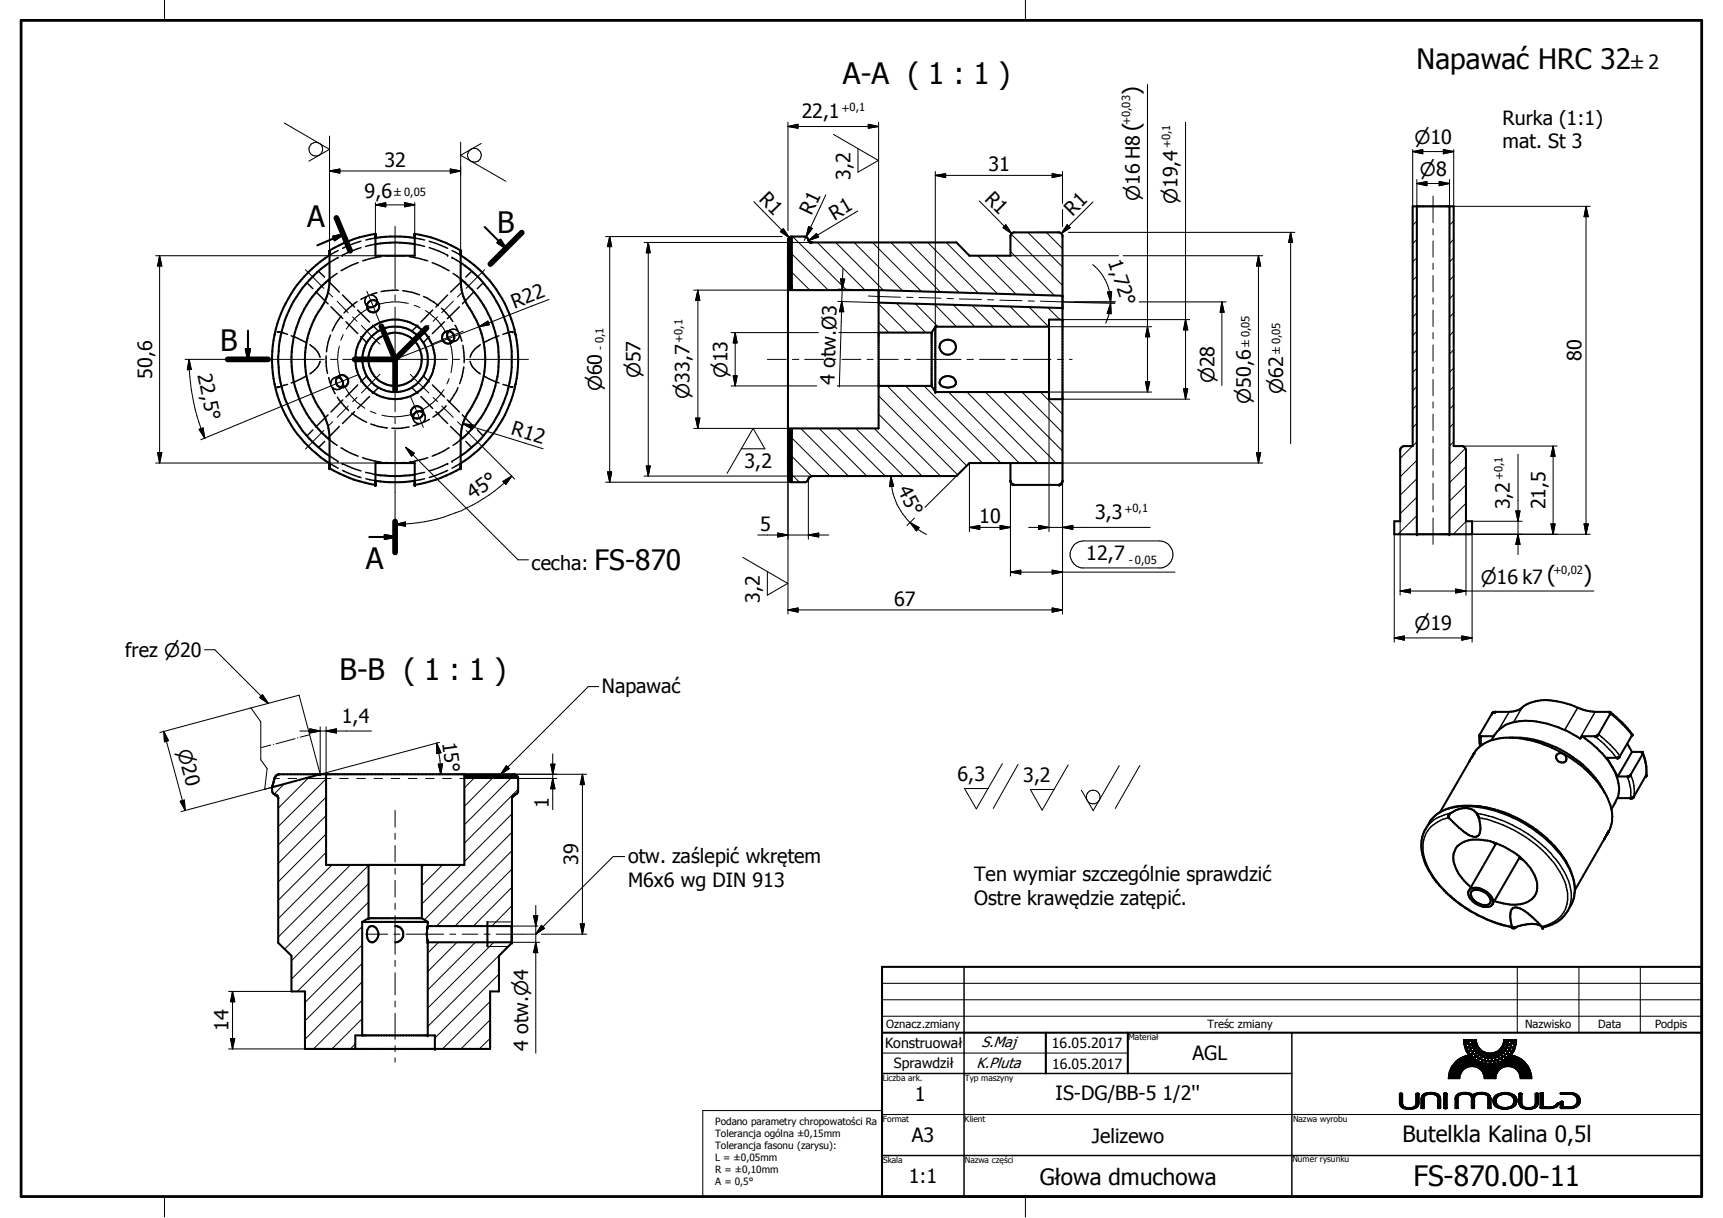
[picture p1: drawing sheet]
<svg xmlns="http://www.w3.org/2000/svg" width="297mm" height="210mm" viewBox="0 0 297 210" stroke-linecap="round" stroke-linejoin="round" font-family="sans-serif">
<defs><g id="words">
<g font-size="5.1">
<text x="145.3" y="14.5">A-A ( 1 : 1 )</text>
<text x="53" y="39.1">A</text>
<text x="85.7" y="40.2">B</text>
<text x="38" y="60.5">B</text>
<text x="63.1" y="98.1">A</text>
<text x="58.5" y="117.3">B-B ( 1 : 1 )</text>
</g>
<g font-size="4.8">
<text x="244.2" y="11.9">Napawać HRC 32</text>
<text x="102.5" y="98.3">FS-870</text>
<text x="243.7" y="204.4">FS-870.00-11</text>
</g>
<g font-size="3.9">
<text x="196.4" y="16.4" transform="rotate(-90 196.4 16.4)">)</text>
<text x="196.4" y="22.6" transform="rotate(-90 196.4 22.6)">(</text>
<text x="266.7" y="100.3">(</text>
<text x="273" y="100.3">)</text>
<text x="241.8" y="196.7">Butelkla Kalina 0,5l</text>
<text x="179.2" y="204.1">Głowa dmuchowa</text>
</g>
<g font-size="3.4">
<text x="138.2" y="20.4">22,1</text>
<text x="259" y="21.5">Rurka (1:1)</text>
<text x="66.3" y="28.7">32</text>
<text x="170.4" y="29.5">31</text>
<text x="259" y="25.6">mat. St 3</text>
<text x="62.9" y="34">9,6</text>
<text x="130.7" y="34.5" transform="rotate(45 130.7 34.5)">R1</text>
<text x="146.6" y="30.9" transform="rotate(-90 146.6 30.9)">3,2</text>
<text x="169.6" y="34.4" transform="rotate(45 169.6 34.4)">R1</text>
<text x="139.9" y="37.2" transform="rotate(-65 139.9 37.2)">R1</text>
<text x="143.8" y="38" transform="rotate(-31 143.8 38)">R1</text>
<text x="184.9" y="37.4" transform="rotate(-45 184.9 37.4)">R1</text>
<text x="191" y="45.1" transform="rotate(71 191 45.1)">1,72°</text>
<text x="88.7" y="53.2" transform="rotate(-21 88.7 53.2)">R22</text>
<text x="26.2" y="65.3" transform="rotate(-90 26.2 65.3)">50,6</text>
<text x="34.1" y="64.6" transform="rotate(79 34.1 64.6)">22,5°</text>
<text x="272.7" y="62.2" transform="rotate(-90 272.7 62.2)">80</text>
<text x="143.8" y="66.4" transform="rotate(-88 143.8 66.4)">4 otw.Ø3</text>
<text x="88" y="74.8" transform="rotate(17 88 74.8)">R12</text>
<text x="128.4" y="80.6">3,2</text>
<text x="81.5" y="86.1" transform="rotate(-34 81.5 86.1)">45°</text>
<text x="154.7" y="84.5" transform="rotate(62 154.7 84.5)">45°</text>
<text x="188.8" y="89.5">3,3</text>
<text x="260.3" y="87.8" transform="rotate(-90 260.3 87.8)">3,2</text>
<text x="266.4" y="87.8" transform="rotate(-90 266.4 87.8)">21,5</text>
<text x="131.1" y="91.5">5</text>
<text x="168.8" y="90.1">10</text>
<text x="91.6" y="98.3">cecha:</text>
<text x="187.3" y="96.6">12,7</text>
<text x="131" y="103.8" transform="rotate(-90 131 103.8)">3,2</text>
<text x="154.1" y="104.4">67</text>
<text x="21.6" y="113.3">frez ⌀20</text>
<text x="103.8" y="119.4">Napawać</text>
<text x="58.9" y="124.7">1,4</text>
<text x="76.2" y="128" transform="rotate(83 76.2 128)">15°</text>
<text x="165.1" y="134.6">6,3</text>
<text x="176.4" y="134.8">3,2</text>
<text x="94.6" y="139.2" transform="rotate(-90 94.6 139.2)">1</text>
<text x="99.7" y="149.1" transform="rotate(-90 99.7 149.1)">39</text>
<text x="108.3" y="148.7">otw. zaślepić wkrętem</text>
<text x="108.3" y="152.8">M6x6 wg DIN 913</text>
<text x="167.9" y="151.9">Ten wymiar szczególnie sprawdzić</text>
<text x="167.9" y="156">Ostre krawędzie zatępić.</text>
<text x="39.4" y="177.7" transform="rotate(-90 39.4 177.7)">14</text>
<text x="91.1" y="181.1" transform="rotate(-90 91.1 181.1)">4 otw.⌀4</text>
<text x="205.6" y="182.7">AGL</text>
<text x="157.7" y="189.8">1</text>
<text x="182" y="189.6">IS-DG/BB-5 1/2''</text>
<text x="157.2" y="196.8">A3</text>
<text x="188.3" y="196.9">Jelizewo</text>
<text x="156.7" y="203.9">1:1</text>
</g>
<g font-size="3.2">
<text x="281.2" y="11.9">±2</text>
<text x="243.8" y="24.8">⌀10</text>
<text x="196.5" y="34.7" transform="rotate(-90 196.5 34.7)">⌀16 H8</text>
<text x="203" y="35.2" transform="rotate(-90 203 35.2)">⌀19,4</text>
<text x="244.8" y="30.4">⌀8</text>
<text x="110.4" y="65.2" transform="rotate(-90 110.4 65.2)">⌀57</text>
<text x="125.4" y="65.2" transform="rotate(-90 125.4 65.2)">⌀13</text>
<text x="103.8" y="67.4" transform="rotate(-90 103.8 67.4)">⌀60</text>
<text x="118.9" y="68.8" transform="rotate(-90 118.9 68.8)">⌀33,7</text>
<text x="209.4" y="66.1" transform="rotate(-90 209.4 66.1)">⌀28</text>
<text x="215.6" y="69.6" transform="rotate(-90 215.6 69.6)">⌀50,6</text>
<text x="221.2" y="67.9" transform="rotate(-90 221.2 67.9)">⌀62</text>
<text x="255.3" y="100.6">⌀16 k7</text>
<text x="243.8" y="108.6">⌀19</text>
<text x="30.6" y="129.4" transform="rotate(75 30.6 129.4)">⌀20</text>
</g>
<g font-size="2.6">
<text x="168.4" y="184">K.Pluta</text>
<text x="169.2" y="180.4">S.Maj</text>
</g>
<g font-size="2.4">
<text x="152.6" y="180.6">Konstruował</text>
<text x="154.1" y="184.1">Sprawdził</text>
<text x="181.4" y="180.6">16.05.2017</text>
<text x="181.4" y="184.2">16.05.2017</text>
</g>
<g font-size="1.9">
<text x="145.1" y="19.3">+0,1</text>
<text x="194.9" y="21.5" transform="rotate(-90 194.9 21.5)">+0,03</text>
<text x="201.8" y="25.5" transform="rotate(-90 201.8 25.5)">+0,1</text>
<text x="117.7" y="59.1" transform="rotate(-90 117.7 59.1)">+0,1</text>
<text x="104.1" y="60.2" transform="rotate(-90 104.1 60.2)">- 0,1</text>
<text x="259.1" y="82.7" transform="rotate(-90 259.1 82.7)">+0,1</text>
<text x="193.8" y="88.3">+0,1</text>
<text x="194.6" y="97.2">- 0,05</text>
<text x="267.8" y="98.9">+0,02</text>
<text x="152.8" y="177.1">Oznacz.zmiany</text>
<text x="208.2" y="177.1">Treśc zmiany</text>
<text x="262.9" y="177.2">Nazwisko</text>
<text x="275.5" y="177.2">Data</text>
<text x="285.3" y="177.1">Podpis</text>
</g>
<g font-size="1.8">
<text x="67.9" y="33.8">±0,05</text>
<text x="215.4" y="59.8" transform="rotate(-90 215.4 59.8)">±0,05</text>
<text x="220.7" y="61" transform="rotate(-90 220.7 61)">±0,05</text>
</g>
<g font-size="1.7">
<text x="123.3" y="193.8">Podano parametry chropowatości Ra</text>
<text x="123.3" y="195.9">Tolerancja ogólna ±0,15mm</text>
<text x="123.3" y="198">Tolerancja fasonu (zarysu):</text>
<text x="123.3" y="200">L = ±0,05mm</text>
<text x="123.3" y="202.1">R = ±0,10mm</text>
<text x="123.3" y="204.2">A = 0,5°</text>
</g>
<g font-size="1.5">
<text x="194.6" y="179.2">Materiał</text>
<text x="152.2" y="186.3">Liczba ark.</text>
<text x="166.3" y="186.2">Typ maszyny</text>
<text x="152.2" y="193.3">Format</text>
<text x="166.3" y="193.3">Klient</text>
<text x="222.9" y="193.4">Nazwa wyrobu</text>
<text x="152.2" y="200.5">Skala</text>
<text x="166.3" y="200.5">Nazwa części</text>
<text x="222.8" y="200.3">Numer rysunku</text>
</g>
</g></defs>
<g fill="none" stroke="#000" stroke-width=".35">
<path d="M83.6 39.1l3.6 3.7M243.5 35.6h7.1v41.3h1.6l.4 .2 .1 .5v12.2h1.1v2.3h-13.4v-2.3h1v-12.2a.88 .88 0 0 1 .6-.7h1.5zM244.3 35.6v56.5M249.9 35.6v56.5M42.8 57v4.9M56.8 43.2a20.9 20.9 0 0 1 7.9-2.9v3.8h6.8v-3.8l.9 .2a21.4 21.4 0 0 1 7 2.7v5.1a8.9 8.9 0 0 0 2 5.5 15.6 15.6 0 0 1-.8 17.4l-.7 1.6-.4 1.6-.1 6.3a22.4 22.4 0 0 1-7.9 2.9v-3.8h-6.8v3.8a22.4 22.4 0 0 1-7.9-2.9v-5.7a9.2 9.2 0 0 0-1.9-4.9 15.7 15.7 0 0 1 .7-17.5l.7-1.5 .5-2.2zM56.8 48.1a17.9 17.9 0 0 0 0 27.7M56.8 45.3a20.1 20.1 0 0 0-8.8 18 19.7 19.7 0 0 0 8.8 15.3M56.8 44a21.2 21.2 0 0 0 0 35.8M57.4 40.8l1.8-.4-1.5 1zM59.2 40.4l-4.5 1.9M64.7 42.1a19.5 19.5 0 0 1 6.8 0"/>
<path d="M64.7 41l2.6-.2h2.5l1.7 .2M65 52a1.05 1.05 0 0 1-.6 .9 1.05 1.05 0 0 1-1.1-.2M77.3 57.1a1.05 1.05 0 0 0 .8 1.7M79.4 48.1a17.9 17.9 0 0 1 0 27.7M79.4 45.3a20.1 20.1 0 0 1 8.8 15.2 20.2 20.2 0 0 1-4.7 14.4 17.5 17.5 0 0 1-4.1 3.7M79.4 44a21.2 21.2 0 0 1 0 35.8M86.3 41.3l.9 1.5-1.4-1zM135.8 50h15.7M139.6 41.7h.1M151.5 50v23.8h-15.7M151.5 50l31.7 1M151.5 52.2l31.7 .9"/>
<path d="M151.5 57.3h9.1M160.6 57.3v9.2M161.2 56.3h19.6M161.2 56.3v11.3M161.2 56.3l-.6 1M162.3 59a1.43 1.43 0 0 1 1.7-.3 1.43 1.43 0 0 1 .8 1.5 1.41 1.41 0 0 1-1.9 .9 1.41 1.41 0 0 1-.8-1.9zM183.2 55.1h-2.4v13.7h2.4M42.4 60.2h.7l-.3 1.7zM58.2 65a1.05 1.05 0 0 1 .7 1.8M72.9 71.1a1.09 1.09 0 0 0-1.7 .8M151.5 66.5h9.1M160.6 66.5l.6 1.1"/>
<path d="M161.2 67.6h19.6M162.3 65.2a1.47 1.47 0 0 1 2.5 .8 1.2 1.2 0 0 1-1.4 .8 1.29 1.29 0 0 1-1.4-.8l.1-.5zM174.2 79.8v3.2l.5 .5 7.9 .1 .3-.2 .3-.4v-42.4l-.2-.3-.4-.3h-7.9l-.2 .2-.3 .4v3.5h-7.1l-2.2-2.3h-25.1l-.3-.2-.4-.7-.3-.1h-2.4l-.3 .1-.3 .4v41.2l.3 .5 .3 .1h2.4l.3-.1 .4-.7 .5-.3h24.9l2.2-2.2h16.1M63.7 92.5h4.4M64.7 81.8l2.6 .2h1.7l2.5-.2M64.7 82.8l2.6 .3h2.5l1.7-.3M66.3 92.2l1.8 .3-1.8 .4zM183.1 83.1h.1M47.5 133.7l.6-.3h40.5l.5 .2 .2 .4v2.4l-.1 .3a1.37 1.37 0 0 0-.9 .8v25l-2.3 2.2v6.2h-1.5v9.9h-31.9v-9.9h-2.4v-6.2l-2.2-2.2v-25l-.4-.5a.85 .85 0 0 1-.7-.7v-.7l.4-1.5zM55.2 133.4l-8.3 2.3M56.2 133.4v15.7h23.8v-15.7M254 129.9l-.1 .3"/>
<path d="M254 129.9a5.7 5.7 0 0 1 4.4-2.6l.6-.1a16.7 16.7 0 0 1 4.2 .1 18.7 18.7 0 0 1 13.4 9.3M254.1 129.9l-5.9 10.1M254.1 129.8l-.1 .1M254.1 129.8v.1zM255.1 126.7v2M257.6 122.7h.1M260.8 127.1a21.6 21.6 0 0 1 15.5 9l.3 .5M268.5 130a.97 .97 0 0 1 1.2 0 .97 .97 0 0 1 .2 1.2 .96 .96 0 0 1-1.3 0 .96 .96 0 0 1-.1-1.2zM272.7 126.9l-.2 .4a18.1 18.1 0 0 0-9.5-3.1 6.7 6.7 0 0 0-4.9 1.8l-1 1.6M272.7 126.9a17.1 17.1 0 0 1 5.8 6.3 5.3 5.3 0 0 1 .3 4.3M276.6 136.6a6.9 6.9 0 0 1 .9 6.3l-.4 .8M277.5 122.7h.1"/>
<path d="M277.6 122.7a15.7 15.7 0 0 1-4.3-.3l-.4-.1a15.5 15.5 0 0 0-7.3-1.6 6 6 0 0 0-3.7 1.6l-1 .3-3.4 .1-.2 .2-2.2 3.7v.2l2.5 .1M277.6 122.7l.1 .2-2.2 3.8-.3 .2h-2.5M277.6 122.7a19.8 19.8 0 0 1 3.8 3.8l-.1 .2-2.1 3.7-.3 .2h-1.9l1.9 3.2M278.8 137.5l-1 2M280.5 128.1l.8 1.5M281 133.6h.1M281.3 129.6h1.8l.1 .1M281.3 129.6l-2.4 4.2M283.2 129.7l.6 2.4v1.5l-2.1 3.6-.2 .3h-2.7M283.2 129.7v.2l-2.3 3.8-2 .1M62.4 158.9v19.5M62.4 158.9h11.3"/>
<path d="M63.5 149.1v9.1M63.5 158.2l-1.1 .7M63.5 158.2h9.2M63.6 159.8a1.1 1.1 0 0 1 1.6 1 1.45 1.45 0 0 1-1.2 1.6 1.36 1.36 0 0 1-.7-1.7v-.4zM68.1 159.6a1.38 1.38 0 0 1 1.3 .7 1.38 1.38 0 0 1-.1 1.5l-.6 .5-.6 .1M72.7 149.1v9.1M72.7 158.2l1 .7M73.7 158.9l-.1 1.9 .1 1.4v16.2M73.7 159.6h14.6M84 158.9v4.2M246.8 141.2a8 8 0 0 1 6.7-2.3 22 22 0 0 1 16.6 9.8 7.8 7.8 0 0 1 .9 7l-.7 1.3a6.1 6.1 0 0 1-4.4 2.8l-.1-.1a11.9 11.9 0 0 0-4-3.2 1 1 0 0 0-1.1 .1 1 1 0 0 0-.3 1l.1 1.3 .1 .8 .2 .2a23.1 23.1 0 0 1-12.6-7.3l-1.1-1.3-.8-1.3a7.5 7.5 0 0 1-.7-6.8zM249.8 140.4l.2-.2 1.5-.8a3.3 3.3 0 0 1 2.6 .3l.7 .8a4.9 4.9 0 0 1 .1 3.4 1.13 1.13 0 0 1-1.4 .2 13.6 13.6 0 0 1-3.8-3.3z"/>
<path d="M253.4 153.3a3 3 0 0 1 3.9 1.7 .92 .92 0 0 1-.8 1.3 3.3 3.3 0 0 1-3.4-2.3v-.4zM253.6 152.9a7.4 7.4 0 0 1-3.1-5.1 3.3 3.3 0 0 1 3.5-3.1 12.3 12.3 0 0 1 10.3 5.7 3.4 3.4 0 0 1-.7 4.9 6.9 6.9 0 0 1-5.5 .1l-.5-.1M253.7 153.6l.3-.2a2.54 2.54 0 0 1 2.5 .9 .99 .99 0 0 1 0 1.6 2.58 2.58 0 0 1-3-1.8zM257.3 145.1l.5 .4M257.9 145.3l-4.7 8.2M262 147.7l.5 .4-.6-.2M262 147.7l-4.7 8.1M265.7 159.6l-.1-.1a6.2 6.2 0 0 0-4.5 .4h-.3M276.9 144l-5.4 9.4M277 143.8l-.1 .1M277.1 143.7l-.2 .3M277.2 143.6l-.1 .1"/>
<path d="M277.2 143.4v.2M277.3 143.3l-.1 .2M73.7 162.4h14.6M152.1 166.6h141.3v39.6h-141.3zM152.1 178h141.3M180.3 178v7M194.4 178v7M61.3 180.8v-2.4h13.7v2.4"/>
<circle cx="64.3" cy="52.8" r="1.07"/>
<circle cx="77.3" cy="58.1" r="1.07"/>
<circle cx="59" cy="65.7" r="1.08"/>
<circle cx="68.1" cy="61.9" r="4.6"/>
<circle cx="68.1" cy="61.9" r="6.8"/>
<circle cx="68.1" cy="61.9" r="5.7"/>
<circle cx="71.9" cy="71" r="1.07"/>
</g>
<g fill="#000">
<circle cx="244.3" cy="35.6" r=".18"/>
<circle cx="249.9" cy="35.6" r=".18"/>
<circle cx="56.8" cy="43.2" r=".18"/>
<circle cx="56.8" cy="43.3" r=".18"/>
<circle cx="56.8" cy="43.7" r=".18"/>
<circle cx="64.7" cy="40.6" r=".18"/>
<circle cx="64.7" cy="40.4" r=".18"/>
<circle cx="64.7" cy="40.3" r=".18"/>
<circle cx="64.7" cy="40.8" r=".18"/>
<circle cx="71.5" cy="40.3" r=".18"/>
<circle cx="71.5" cy="40.6" r=".18"/>
<circle cx="71.5" cy="40.8" r=".18"/>
<circle cx="71.5" cy="40.4" r=".18"/>
<circle cx="79.4" cy="43.2" r=".18"/>
<circle cx="79.4" cy="43.3" r=".18"/>
<circle cx="79.4" cy="43.7" r=".18"/>
<circle cx="139.4" cy="41.3" r=".18"/>
<circle cx="139.5" cy="41.5" r=".18"/>
<circle cx="139.6" cy="41.7" r=".18"/>
<circle cx="139.7" cy="41.7" r=".18"/>
<circle cx="161.2" cy="56.3" r=".18"/>
<circle cx="180.8" cy="56.3" r=".18"/>
<circle cx="183.2" cy="55.1" r=".18"/>
<circle cx="183.2" cy="53.1" r=".18"/>
<circle cx="151.5" cy="66.5" r=".18"/>
<circle cx="160.6" cy="66.5" r=".18"/>
<circle cx="161.2" cy="67.6" r=".18"/>
<circle cx="180.8" cy="67.6" r=".18"/>
<circle cx="56.8" cy="80.7" r=".18"/>
<circle cx="56.8" cy="80.4" r=".18"/>
<circle cx="56.8" cy="80.6" r=".18"/>
<circle cx="56.8" cy="80.3" r=".18"/>
<circle cx="64.7" cy="83.4" r=".18"/>
<circle cx="64.7" cy="83.6" r=".18"/>
<circle cx="64.7" cy="83.5" r=".18"/>
<circle cx="71.5" cy="83.4" r=".18"/>
<circle cx="71.5" cy="83.5" r=".18"/>
<circle cx="71.5" cy="83.6" r=".18"/>
<circle cx="79.4" cy="80.6" r=".18"/>
<circle cx="79.4" cy="80.7" r=".18"/>
<circle cx="79.4" cy="80.4" r=".18"/>
<circle cx="79.4" cy="80.3" r=".18"/>
<circle cx="174.5" cy="83.4" r=".18"/>
<circle cx="182.6" cy="83.6" r=".18"/>
<circle cx="182.8" cy="83.4" r=".18"/>
<circle cx="244.3" cy="92.1" r=".18"/>
<circle cx="249.9" cy="92.1" r=".18"/>
<circle cx="46.9" cy="135.7" r=".18"/>
<circle cx="46.9" cy="135.6" r=".18"/>
<circle cx="47.5" cy="136.9" r=".18"/>
<circle cx="47.7" cy="137.1" r=".18"/>
<circle cx="47.9" cy="137.4" r=".18"/>
<circle cx="48" cy="137.5" r=".18"/>
<circle cx="55.2" cy="133.4" r=".18"/>
<circle cx="56.2" cy="133.4" r=".18"/>
<circle cx="88.3" cy="137.4" r=".18"/>
<circle cx="88.5" cy="137.1" r=".18"/>
<circle cx="88.7" cy="136.9" r=".18"/>
<circle cx="254.2" cy="129.8" r=".18"/>
<circle cx="255.1" cy="126.7" r=".18"/>
<circle cx="255.1" cy="126.6" r=".18"/>
<circle cx="255.1" cy="126.8" r=".18"/>
<circle cx="255.2" cy="126.8" r=".18"/>
<circle cx="255.2" cy="126.9" r=".18"/>
<circle cx="255.3" cy="126.9" r=".18"/>
<circle cx="255.4" cy="126.9" r=".18"/>
<circle cx="257.2" cy="123" r=".18"/>
<circle cx="257.5" cy="122.7" r=".18"/>
<circle cx="257.6" cy="122.7" r=".18"/>
<circle cx="257.8" cy="122.7" r=".18"/>
<circle cx="275" cy="126.9" r=".18"/>
<circle cx="275.1" cy="126.9" r=".18"/>
<circle cx="275.2" cy="126.8" r=".18"/>
<circle cx="275.4" cy="126.7" r=".18"/>
<circle cx="275.5" cy="126.7" r=".18"/>
<circle cx="277.4" cy="122.7" r=".18"/>
<circle cx="277.5" cy="122.7" r=".18"/>
<circle cx="277.6" cy="122.7" r=".18"/>
<circle cx="277.6" cy="123" r=".18"/>
<circle cx="277.7" cy="122.8" r=".18"/>
<circle cx="277.7" cy="122.9" r=".18"/>
<circle cx="278.8" cy="130.6" r=".18"/>
<circle cx="278.9" cy="130.6" r=".18"/>
<circle cx="279.1" cy="130.4" r=".18"/>
<circle cx="279.3" cy="130.3" r=".18"/>
<circle cx="280.6" cy="133.8" r=".18"/>
<circle cx="280.7" cy="133.8" r=".18"/>
<circle cx="280.8" cy="133.8" r=".18"/>
<circle cx="280.8" cy="133.7" r=".18"/>
<circle cx="281" cy="133.6" r=".18"/>
<circle cx="281.1" cy="137.5" r=".18"/>
<circle cx="281.1" cy="133.5" r=".18"/>
<circle cx="281.3" cy="137.5" r=".18"/>
<circle cx="281.3" cy="126.5" r=".18"/>
<circle cx="281.3" cy="126.7" r=".18"/>
<circle cx="281.4" cy="126.6" r=".18"/>
<circle cx="281.4" cy="126.5" r=".18"/>
<circle cx="281.4" cy="137.5" r=".18"/>
<circle cx="281.6" cy="137.4" r=".18"/>
<circle cx="281.6" cy="137.3" r=".18"/>
<circle cx="281.7" cy="137.2" r=".18"/>
<circle cx="283" cy="129.6" r=".18"/>
<circle cx="283.1" cy="129.6" r=".18"/>
<circle cx="283.2" cy="129.8" r=".18"/>
<circle cx="283.2" cy="129.9" r=".18"/>
<circle cx="283.2" cy="129.7" r=".18"/>
<circle cx="283.8" cy="133.6" r=".18"/>
<circle cx="283.8" cy="133.5" r=".18"/>
<circle cx="63.5" cy="149.1" r=".18"/>
<circle cx="63.5" cy="158.2" r=".18"/>
<circle cx="73.7" cy="159.6" r=".18"/>
<circle cx="73.7" cy="158.9" r=".18"/>
<circle cx="88.3" cy="159.6" r=".18"/>
<circle cx="249.7" cy="140.8" r=".18"/>
<circle cx="249.7" cy="140.5" r=".18"/>
<circle cx="249.7" cy="140.7" r=".18"/>
<circle cx="249.8" cy="140.9" r=".18"/>
<circle cx="249.9" cy="140.3" r=".18"/>
<circle cx="254.6" cy="140.2" r=".18"/>
<circle cx="254.7" cy="140.3" r=".18"/>
<circle cx="254.8" cy="140.5" r=".18"/>
<circle cx="254.9" cy="140.9" r=".18"/>
<circle cx="260.6" cy="159.7" r=".18"/>
<circle cx="260.7" cy="159.8" r=".18"/>
<circle cx="260.8" cy="159.9" r=".18"/>
<circle cx="260.9" cy="159.9" r=".18"/>
<circle cx="261" cy="159.9" r=".18"/>
<circle cx="261.2" cy="159.8" r=".18"/>
<circle cx="261.3" cy="159.8" r=".18"/>
<circle cx="265.8" cy="159.7" r=".18"/>
<circle cx="265.8" cy="159.8" r=".18"/>
<circle cx="265.9" cy="159.8" r=".18"/>
<circle cx="265.9" cy="159.9" r=".18"/>
<circle cx="266" cy="159.9" r=".18"/>
<circle cx="277.2" cy="143.6" r=".18"/>
<circle cx="277.4" cy="143.2" r=".18"/>
<circle cx="73.7" cy="162.4" r=".18"/>
<circle cx="73.7" cy="162.3" r=".18"/>
<circle cx="73.7" cy="178.4" r=".18"/>
<circle cx="88.2" cy="162.3" r=".18"/>
<circle cx="88.3" cy="162.4" r=".18"/>
<circle cx="75" cy="180.8" r=".18"/>
</g>
<g fill="none" stroke="#000" stroke-width=".25">
<path d="M47.5 57.4l-.2 .3M47.8 57.2h.4l1.4 .4M50.2 57.9l2.6 1.1M52.9 48.7l1 1M53.4 59.4a4.2 4.2 0 0 1 1.8 2.2M54.4 50.2l2.2 2.2M54.9 46.7l1.1 1.1M56.5 48.3l2 2M57 57.7l-.4 1.3-.3 1.6M57.1 52.9l2 2M58.1 47.1l-1.3 1M58.2 44.4h.1"/>
<path d="M58.2 44.4l-1.4 .9M58.3 43.2l-1.5 .8M58.8 54.5l-.9 1.3-.6 1.2M59 44h.1M59.1 50.8l2 2.1M59.6 55.5l2.1 2M61.5 52l-2.2 1.9M61.6 53.4l2.1 2.1M61.8 45.3l-3 1.4M62.2 58l1 1.1M62.2 42.7l-3.2 1.3M62.2 41.6l-3.1 1.2"/>
<path d="M63 52.3l.1 .3M63.2 51.2a1.01 1.01 0 0 0 .1 1.5M63.2 52.9l.1 .3M64 50.8a1.15 1.15 0 0 1 1 1.2M64.2 56l1 1.1M64.7 42.1l-1.7 .4M64.7 41l-1.6 .4M64.9 51.5l.2 .3M65 50.5l-1.5 .4-1.3 .7M65.2 52.1l.1 .3M65.7 44.2l-1.9 .4-1.3 .4M66.5 44.1h3.3"/>
<path d="M68.7 50l-3 .2M69.4 50.1l1.6 .3 1.3 .4M70.6 44.2l3.1 .8M71.5 42.1l1.7 .4M71.5 41l1.7 .4M72 56l-1 1.1M73 51.1l1.8 1 .8 .6M74 42.7l3.2 1.3M74 41.6l3.2 1.2M74 58l-1 1.1M74.5 45.3l2.9 1.4M74.6 53.4l-2 2.1"/>
<path d="M76.1 53.1l1.2 1.3 .8 1M76.6 55.5l-2.1 2M77.1 57.1l-.2 .1M77.2 44h.1M77.2 50.8l-2.1 2.1M77.7 56.8l-.3 .1M77.9 44.4h.1M77.9 59l-.2 .1M77.9 44.4l1.5 .9M77.9 43.2l1.5 .8M78.1 47.1l1.3 1M78.4 56l.7 1.4 .5 1.4"/>
<path d="M78.5 58.8l-.2 .1M78.9 57a1.01 1.01 0 0 0-1.6 .1M79.2 57.8a1.08 1.08 0 0 1-1.1 1M79.2 52.9l-2.1 2M79.8 59.5l.2 3M79.8 48.3l-2.1 2M81.3 46.7l-1 1.1M81.7 50.2l-2 2.2M82.8 59.4a3.9 3.9 0 0 0-1.7 2.2M83.3 48.7l-1 1M86 57.9l-2.6 1.1M88.4 57.2h.1"/>
<path d="M88.4 57.2h-.4l-1.3 .4M88.7 57.4l.1 .1M88.8 57.5h.1M88.8 57.5l.1 .2M47.3 66.1l.2 .3M47.4 66.2v.1M47.5 66.4h.1M47.8 66.7h.1M49.6 66.3l-1.4 .4h-.4M52.8 64.8l-2.6 1.2M53.9 74.1l-1 1M55.2 62.3a3.5 3.5 0 0 1-1.8 2.1"/>
<path d="M56 76.1l-1.1 1M56.2 61.3l.1 1.8 .2 1.2M56.6 71.5l-2.2 2.1M56.6 65.1l.5 1.4 .7 1.3M56.8 78.6l1.4 .9M56.8 79.8l1.5 .9M56.8 75.8l1.3 1M58 65l-.3 .1M58.2 65a1.01 1.01 0 0 0-1.1 1M58.2 68.5l1.9 2.2M58.2 79.5h.1M58.5 73.5l-2 2.1"/>
<path d="M58.6 64.7l-.4 .2M58.8 66.9l-.3 .2M58.8 77.2l1.7 .9 1.3 .5M58.9 66.8a.98 .98 0 0 1-1.5 0M59 79.9h.1M59 79.9l3.2 1.3M59.1 68.9l-2 2.1M59.4 66.7l-.3 .1M60.7 71.2l2.5 1.6M61.1 71l-2 2M61.7 66.3l-2.1 2.1M62.5 78.9l3.2 .7"/>
<path d="M63.2 64.8l-1 1M63.7 68.3l-2.1 2.1M63.9 73.1l1.3 .4 1.6 .2M65.2 66.8l-1 1M66.5 79.7h3.3M70.5 73.6l-1.2 .2h-1.7M70.9 71.5l.1 .3M71 66.8l1 1M71.2 72.1l.1 .2M71.2 71.9a1.02 1.02 0 0 0 1.1 1.1M72.6 68.3l2 2.1M72.9 70.7l.1 .3"/>
<path d="M72.9 71.1a1.07 1.07 0 0 1 .1 1.6M73 64.8l1 1M73.1 71.2l.1 .3M73.7 78.9l-3.1 .7M74 72.3l-.7 .3-2.1 .8M74.5 66.3l2.1 2.1M75.1 71l2.1 2M76.9 69.9l-1.3 1.3-1 .7M77.1 68.9l2.1 2.1M77.2 79.9h.1M77.2 79.9l-1.6 .7-1.6 .6M77.4 77.2l-1.7 .9-1.2 .5"/>
<path d="M77.7 73.5l2.1 2.1M77.9 79.5h.1M78.9 66.8l-.2 .6-1.3 1.9M79.4 78.6l-1.5 .9M79.4 79.8l-1.5 .9M79.4 75.8l-1.3 1M79.7 71.5l2 2.1M80 63.2l-.3 1.7-.5 1.2M80.3 76.1l1 1M81.1 62.3a3.2 3.2 0 0 0 1.7 2.1M82.3 74.1l1 1M83.4 64.8l2.6 1.2"/>
<path d="M86.7 66.3l1.3 .4h.4M88.8 66.3v.1M88.9 66.1l-.2 .3M59.1 81.1l3.1 1.2M63 81.4l1.7 .4M63.1 82.5l1.6 .3M73.2 81.4l-1.7 .4M73.2 82.5l-1.7 .3M77.2 81.1l-3.2 1.2M253 138.9h1.5a21.7 21.7 0 0 1 14.8 8.4l.6 1M255.4 126.9v1.5M260.2 122.7l-1.8 3.1"/>
<path d="M262.4 122l-1.5 2.5M272 122l-2.3 3.8M274.9 126.9l1.6 1.3 2.2 2.4M275 122.7l-2.6 4.6M275.6 126.5l2 1.9 1.7 1.9M277.6 123l2.5 2.3 1.2 1.4M280.5 133.8l.6 2v1.7M281.1 133.5a7.6 7.6 0 0 1 .6 3.7M283.2 129.9l.6 2.4v1.3M246.3 141.9a6.6 6.6 0 0 1 5.1-2.9 21.6 21.6 0 0 1 16.8 7.4 11.6 11.6 0 0 1 3.2 6.5l-.1 1.9-.5 1.2M249.8 140.9a5.5 5.5 0 0 0-4.2 3.4 8.1 8.1 0 0 0 1.7 7 22.4 22.4 0 0 0 13.3 8.4M250.1 140.2a6.2 6.2 0 0 0-4.4 2.7"/>
<path d="M254.6 140.2a22.7 22.7 0 0 1 14.4 9 8.4 8.4 0 0 1 1.7 6.6l-.4 1.2M254.9 140.9a21.7 21.7 0 0 1 14 9.4 7 7 0 0 1 .8 6.8 5.7 5.7 0 0 1-3.9 2.6M269.9 148.4h.1M269.9 148.3h.1M269.9 148.4l.1 .1M269.9 148.3v.1M270 148.4h.1M270 148.5h.1M270 148.6h.1M270 148.5l.1 .1M270.1 148.6h.1M270.1 148.6v.1"/>
<path d="M270.1 148.7h.1M166.2 166.6v39.6M222.7 178v28.2M152.1 199.1h141.3M152.1 185h70.6"/>
</g>
<g fill="#000">
<path d="M56.8 29.5l1.8-.4v.7zM64.7 35.3l1.8-.4v.7zM69.8 34.9l1.7 .4-1.7 .3zM77.6 29.1l1.8 .4-1.8 .3zM135 39.4l1.1 1.5-1.6-1zM135.8 21.8l1.8-.4v.7zM139.4 39l.6 .4-1 1.4zM149.7 21.4l1.8 .4-1.8 .3zM161.2 30.2l1.8-.3v.7zM173.4 38.7l1 1.6-1.5-1.1zM181.4 29.9l1.8 .3-1.8 .4zM184 38.7l.5 .5-1.5 1.1z"/>
<path d="M243.5 26.1l1.8-.3v.7zM244.3 31.6l1.7-.3v.7zM248.1 31.3l1.8 .3-1.8 .4zM248.8 25.8l1.8 .3-1.8 .4zM273.4 35.6l.4 1.7h-.7zM27.5 44.1l.4 1.7h-.7zM57.4 40.8l1.8-.4-1.5 1zM82.6 56.3l1.5-1 .3 .7zM86.3 41.3l.9 1.5-1.4-1zM105.1 40.8l.3 1.7h-.7zM111.8 41.8l.3 1.8h-.7zM120.3 50l.3 1.8h-.7z"/>
<path d="M126.7 57.3l.4 1.8h-.7zM136.4 40.8h.2l-.8 .6zM136.2 40.8h.2l-.6 .6zM136 41l.1-.1-.3 .5zM136 41l-.2 .4zM135.8 41.4l.8 8.6h-.8zM135.9 41.1l-.1 .3zM136.1 40.9l.1-.1-.4 .6zM135.8 41.4l.8-.6v9.2zM139.4 41.4l1.4-1.1 .3 .6zM144.9 48l.7 .1-.4 1.7zM145.1 51.9l.4 1.8h-.8z"/>
<path d="M190.9 50.3l.7-.1-.1 1.8zM191.5 52.3l.1 1.8-.7-.1zM197.8 56.3l.4 1.7h-.7zM204.4 55.1l.4 1.8h-.8zM210.6 52l.4 1.8h-.6zM217 44.1l.3 1.7h-.7zM222.5 40l.3 1.8h-.6zM27.2 78h.7l-.4 1.8zM32.6 61.9l.4 1.8h-.7zM34.3 74l.7-.3 .3 1.8zM42.4 60.2h.7l-.3 1.7zM69.9 77.1l1.5 1-.5 .5z"/>
<path d="M79.8 73l1.8 .2-.2 .7zM119.9 72.1h.7l-.3 1.7zM126.4 64.8h.7l-.4 1.7zM197.5 65.8h.7l-.4 1.8zM204 67h.8l-.4 1.8zM216.6 78h.7l-.3 1.8zM267.8 76.9l.3 1.8h-.7zM66.3 92.2l1.8 .3-1.8 .4zM68.1 90.4l1.8-.4v.7zM86.7 83l1.5-1-1 1.5zM104.7 81.3h.7l-.3 1.8zM111.4 80.3h.7l-.3 1.7z"/>
<path d="M134.1 91.9l1.7 .3-1.7 .3zM136.6 73.8v9.3l-.8-.7zM135.8 73.8h.8l-.8 8.6zM135.8 82.4l.1 .3zM135.8 82.4l.2 .4zM135.8 82.4l.3 .6zM135.8 82.4l.6 .7zM135.8 82.4l.4 .7zM135.8 82.4l.8 .7h-.2zM139.4 92.2l1.7-.3v.6zM153.6 82l.4 1.8-.6 .1zM156.9 90l1.6 .9-.5 .6z"/>
<path d="M167.1 90.9l1.8-.3v.6zM172.4 90.6l1.8 .3-1.8 .3zM174.2 98.6l1.8-.3v.6zM179.1 90.6l1.7 .3-1.7 .3zM181.4 98.3l1.8 .3-1.8 .3zM183.2 90.9l1.8-.3v.6zM261.3 88.1h.7l-.3 1.7zM261.7 92.1l.3 1.7h-.7zM267.4 90.3h.7l-.3 1.8zM273.1 90.3h.7l-.4 1.8zM135.8 105.1l1.8-.3v.7zM181.4 104.8l1.8 .3-1.8 .4z"/>
<path d="M240.4 109.9l1.7-.3v.7zM241.4 101.9l1.8-.4v.7zM250.9 101.5l1.8 .4-1.8 .3zM252 109.6l1.8 .3-1.8 .4zM28.2 126l.8 1.6-.6 .2zM31.1 138.1l.7-.2 .1 1.8zM45.3 119.7l1 1.5-1.5-1zM53.4 125.6l1.8 .4-1.8 .3zM56.2 126l1.8-.4v.7zM75.6 131.7h.7l-.3 1.7zM75.3 128.1l.7 1.6-.7 .2zM80 134.2l8.6-.8 .7 .8z"/>
<path d="M87.3 132l.5 .5-1.5 .9zM88.6 133.4l.7 .6v.2zM88.6 133.4l.7 .6zM88.6 133.4l.6 .3zM88.6 133.4l.5 .2zM80 133.4h8.6l-8.6 .8zM88.6 133.4l.3 .1zM88.6 133.4l.6 .5zM95 131.7h.7l-.4 1.7zM95.3 134.2l.4 1.7h-.7zM100.4 133.4l.3 1.8h-.7zM92 157.8h.7l-.3 1.8z"/>
<path d="M93.3 159.5l.5 .5-1.4 1zM100 159.2h.7l-.3 1.8zM39.7 179h.8l-.4 1.8zM40.1 170.9l.4 1.7h-.8zM92.4 162.4l.3 1.8h-.7zM252.3 179.6l.6 .3-.1 .1zM252.3 179.6h.9l-.3 .3zM253 179.9l.2-.2zM253.2 179.7l-.1 .2zM252.9 179.9l.3-.3zM253.2 179.6l-.2 .3zM253.1 179.9l.1-.1-.1 .2z"/>
<path d="M253.2 179.8l-.1 .2zM252.3 179.2l.9 .4h-.9zM253.1 180l.2-.1zM252.3 179.2l1 .3-.1 .1zM252.3 179.2l1.1 .3zM253.4 179.5l1.1-.3zM253.7 179.5l.8-.3v.3zM253.5 179.5l1-.3zM253.7 179.8v.3zM253.7 179.7h.9zM253.7 179.7l.8-.2 .1 .2zM253.7 179.6l.8-.1z"/>
<path d="M253.7 179.5h.8l-.8 .1zM253.7 179.8l.1 .3zM253.7 179.8l.9-.1-.8 .4zM253.8 180.1l.8-.4-.8 .5zM253.8 180.2l.8-.5 .1 .3zM259.2 179.5l.9 .2h-.9zM259.2 179.5l.9 .2zM259.2 179.5h.9v.1zM259.2 179.2l.9 .3h-.9zM259.2 179.2l1 .3zM259.2 179.2l1.1 .3zM259.2 179.7h.9z"/>
<path d="M260.5 179.5l.9-.3-.9 .4zM260.5 179.8l.1 .2zM260.5 179.9l.1 .1zM260.6 179.7l.1 .2zM260.5 179.8l.2 .1-.1 .1zM260.5 179.6l.3 .3zM260.6 179.7l.2 .2zM260.5 179.6h.9l-.5 .3zM260.5 179.6l.4 .3zM260.9 180l.5-.4v.4zM260.9 179.9l.5-.3-.5 .4zM260.3 179.5l1.1-.3z"/>
<path d="M260.4 179.5l1-.3zM260.5 179.6l.9-.4v.4zM241.3 190l.5 .2h-.5zM241.8 188.6v1.6l-.5-.2zM241.3 188.6h.5l-.5 1.4zM241.3 188.6l.3-.2 .2 .2zM241.3 188.6l.3-.2zM241.3 188.4v.2zM241.3 188.5v-.1zM241.3 190.2h.5l-.5 .1zM241.3 190.4l.5-.2zM241.3 190.3l.5-.1-.5 .2z"/>
<path d="M241.4 190.5l.4-.2v.1zM241.3 190.4l.5-.1-.4 .2zM241.4 190.5l.4-.1-.3 .2zM241.5 190.7l.3-.3 .1 .1zM241.5 190.6l.3-.2-.3 .3zM241.4 188.4h.1l-.2 .2zM241.9 190.5v.1l-.3 .2zM241.5 190.7l.4-.2-.3 .3zM241.9 190.6l.1 .1-.3 .2zM241.6 190.8l.3-.2-.2 .3zM241.7 190.9l.3-.2zM241.8 188.4v.2z"/>
<path d="M241.6 188.4l.2 .2zM241.8 188.4v.1zM242 190.7h.1l-.2 .3zM242 190.7l-.1 .3-.1-.1zM242.1 190.7l.1 .1-.1 .3zM242.1 190.7v.4l-.2-.1zM242.2 190.8h.2l-.1 .3zM242.2 190.8l.1 .3h-.2zM242.4 190.8l.2 .1-.1 .3zM242.4 190.8l.1 .4-.2-.1zM242.6 190.9h.2l-.1 .3zM242.6 190.9l.1 .3h-.2z"/>
<path d="M242.9 190.9h.2l-.2 .3zM242.8 190.9h.1v.3zM242.8 190.9l.1 .3h-.2zM243.1 190.9h.2l-.1 .3zM243.1 190.9l.1 .3h-.3zM243.3 190.9l.2-.1-.1 .4zM243.3 190.9l.1 .3h-.2zM243.5 190.8h.2l-.1 .3zM243.5 190.8l.1 .3-.2 .1zM243.7 190.8l.1-.1v.4zM243.7 190.8l.1 .3h-.2zM243.8 190.7h.1l.1 .3z"/>
<path d="M243.8 190.7l.2 .3-.2 .1zM243.9 190.7l.2 .2-.1 .1zM244.2 188.4l-.1 .2zM244.1 188.5l.1-.1zM243.9 190.7l.1-.1 .2 .3zM243.9 190.7l.3 .2h-.1zM244 190.5l.3 .3-.3-.2zM244 190.6l.3 .2-.1 .1zM244.1 188.6l.2-.2zM244 190.4l.4 .3-.4-.2zM244 190.5l.4 .2-.1 .1zM244.3 188.4l.3 .2z"/>
<path d="M244 190.4l.5 .2-.1 .1zM244.1 190.3l.4 .2-.5-.1zM244 190.4l.5 .1v.1zM244.1 190.2l.5 .2zM244.1 190.3l.5 .1-.1 .1zM244.6 188.4v.1zM244.1 188.6h.5v1.4zM244.1 188.6l.5 1.4-.5 .2zM244.1 190.2l.5-.2v.2zM244.1 190.2h.5v.1zM244.1 190.2l.5 .1v.1zM244.6 188.4v.2z"/>
<path d="M244.5 188.4l.1 .2zM244.4 188.4l.2 .2zM244.1 188.6l.2-.2 .3 .2zM245 189.3l.5-.1zM245 190.9l.1 .1zM245 190.9l.1 .2zM245 190.9l.2 .2zM245 190.9l.3 .2zM245.3 191.1l.2-.2zM245.1 188.9l.4 .2h-.5zM245 189.1l.5 .1zM245 189.1l.5 .1h-.5z"/>
<path d="M245 189.2h.5l-.5 .1zM245 189.4l.5-.2v1.7zM245 189.4l.5 1.5h-.5zM245 190.9h.5l-.2 .2zM245.5 190.9l-.1 .2zM245.4 191l.1-.1zM245.4 191h.1zM245.3 188.6l.3 .3-.4-.1zM245.2 188.8l.4 .2zM245.1 188.8l.5 .2zM245.1 188.8l.5 .2-.5-.1zM245.1 188.9l.5 .1-.1 .1z"/>
<path d="M245.3 188.6h.1l.3 .3zM245.3 188.6l.4 .3zM245.5 188.5l.1-.1 .1 .4zM245.4 188.6l.1-.1 .2 .3zM245.4 188.6l.3 .3zM245.6 188.4h.2v.4zM245.6 188.4l.2 .4h-.1zM245.8 188.4l.2-.1v.4zM245.8 188.4l.2 .3-.2 .1zM246 188.3h.2l-.1 .3zM246 188.3l.1 .3-.1 .1zM246.2 188.3h.3l-.2 .3z"/>
<path d="M246.2 188.3l.1 .3h-.2zM246.5 188.3h.2l-.2 .3zM246.5 188.3v.3h-.2zM246.7 188.3v.3h-.2zM246.7 188.3h.2l-.1 .3zM246.7 188.3l.1 .3h-.1zM246.9 188.3h.2l-.1 .3zM246.9 188.3l.1 .3h-.2zM247.1 188.3h.2l-.1 .3zM247.1 188.3l.1 .3h-.2zM247.3 188.3l.2 .1-.1 .3zM247.3 188.3l.1 .4-.2-.1z"/>
<path d="M247.5 188.4h.2l-.1 .4zM247.5 188.4l.1 .4-.2-.1zM247.8 188.5l.1 .1-.3 .2zM247.7 188.4l.1 .1-.2 .3zM247.7 188.4l-.1 .4zM247.9 188.6h.1l-.3 .3zM247.6 188.8l.3-.2-.2 .3zM248 188.6l.1 .2-.4 .1zM247.7 188.9l.3-.3zM247.8 189l.4-.2v.1zM247.8 189l.4-.2zM247.7 188.9l.4-.1-.3 .2z"/>
<path d="M247.8 190.9h.6l-.4 .2zM248.4 189.4v1.5h-.6zM247.8 189.2l.6 .2-.6 1.5zM247.8 189.2l.6 .2zM247.8 189.2h.5l.1 .1zM247.8 189.1h.5zM247.8 189.1l.4-.2 .1 .2zM247.8 189l.4-.1-.4 .2zM247.8 190.9l.1 .1zM247.8 190.9l.1 .2zM247.8 190.9l.2 .2zM248 191.1l.4-.2z"/>
<path d="M248.3 191l.1-.1zM247.8 189.2l.5-.1v.1zM248.1 191.1l.3-.2zM248.2 191.1l.2-.2zM248.9 190.9l.1 .2zM248.9 190.9l.2 .2zM248.9 190.9h.6l-.3 .2zM248.9 188.5l.6 2.4h-.6zM248.9 188.5h.6v2.4zM248.9 188.5l.3-.2 .3 .2zM249 188.4l.1-.1-.2 .2zM249 188.4l-.1 .1z"/>
<path d="M248.9 190.9l.1 .1zM248.9 190.9l.3 .2zM249.2 188.3l.3 .2zM249.2 191.1l.3-.2zM248.9 188.5l.3-.2zM249.3 188.3l.2 .2zM249.4 188.4l.1 .1zM249.4 191l.1-.1zM249.3 191.1l.2-.2zM249.5 190.9l-.1 .1zM250.9 190.9v.1zM250.9 190.9l.1 .2z"/>
<path d="M250.9 190.9l.2 .2zM251.1 191.1l.3-.2zM250.9 189.1l.5 .1-.5 .1zM250.9 189.3l.5-.1-.5 .2zM250.9 189.4l.5-.2v1.7zM250.9 189.4l.5 1.5h-.5zM250.9 190.9h.5l-.3 .2zM251.2 191.1l.2-.2zM251.4 190.9l-.1 .1zM251 188.8l.1-.1 .3 .3zM251 188.8l.4 .2v.1zM251 188.8l.4 .3-.5-.1z"/>
<path d="M250.9 189l.5 .1h-.5zM250.9 189.1h.5zM251.1 188.7l.1-.1 .3 .3zM251.1 188.7l.4 .2-.1 .1zM251.2 188.6l.2-.1 .1 .3zM251.2 188.6l.3 .2v.1zM249.7 185.4l2 .1-2 .4zM249.7 185.9l2-.4v.4zM251.4 188.5l.1-.1 .2 .4zM251.4 188.5l.3 .3h-.2zM249.8 185l2 .2-2.1 .2zM251.5 188.4h.3l.1 .2z"/>
<path d="M251.5 188.4l.4 .2-.2 .2zM249.9 184.5l2 .4-2.1 .1zM251.8 188.4l.2-.1 .1 .3zM251.8 188.4l.3 .2h-.2zM250.1 184.1l2 .5-2.2-.1zM252 188.3h.3v.3zM252 188.3l.3 .3h-.2zM250.4 183.6l1.9 .7-2.2-.2zM250.1 184.1l2.2 .2-.2 .3zM252.4 180h.4v.1zM252.4 180h.4zM252.3 179.6l.5 .4h-.4z"/>
<path d="M252.5 180.4l.3-.2v.1zM252.5 180.4l.3-.3zM252.4 180l.4 .1-.3 .3zM252.5 188.3h.3l-.3 .3zM252.3 188.3h.2v.3zM252.3 188.3l.2 .3h-.2zM252.6 180.8h.4v.1zM252.6 180.8l.4-.1zM250.9 182.9l1.7 1.2-1.9-.8zM250.7 183.3l1.9 .8-2.2-.5zM250.4 183.6l2.2 .5-.3 .2zM252.8 181.2l.3-.2z"/>
<path d="M253 180.9l.1 .1-.3 .2zM252.6 180.8l.4 .1-.2 .3zM252.8 181.2l.5 .2zM252.8 188.3h.3l-.3 .3zM252.5 188.6l.3-.3v.3zM252.9 180.3l.2 .3zM252.5 180.4l.4-.1zM250.9 182.9l.4-.3 1.6 1.3zM250.9 182.9l2 1-.3 .2zM252.5 180.4l.4-.1 .1 .4zM252.5 180.4l.5 .3-.4 .1zM253 180.4l.1 .2z"/>
<path d="M253 180.4l.1-.1v.3zM253 181.6h.4zM253 181.6l.3-.2zM252.8 181.2l.5 .2-.3 .2zM253.1 188.3l.2 .1-.3 .2zM252.8 188.6l.3-.3-.1 .3zM252.6 182l.4-.1 .4 .4zM252.9 180.3l.2 .3-.1 .1zM253.1 180.3l.1 .3zM253.1 180.3l.3 .1-.2 .2zM253.1 180.3l.3 .1zM253.2 180.6l.2-.2z"/>
<path d="M253.2 180.1l.2 .1h-.2zM253.2 180l.2-.1v.2zM253.3 179.9h.1l-.2 .1zM253.3 188.4h.3l-.4 .2zM253 188.6l.3-.2-.1 .2zM253.2 180.1h.2zM253.2 180l.2 .1h-.2zM253.4 181.6l-.2 .3zM253 181.6h.4l-.2 .3zM251.3 182.6l2.4 .1-.4 1.2zM251.3 182.6l2 1.3h-.4zM253.1 181l.2 .3z"/>
<path d="M252.8 181.2l.3-.2 .2 .3zM253.2 180.2l.2 .1h-.3zM252.1 182.2l1.3 .1 .3 .4zM252.1 182.2l.5-.2 .8 .3zM253.2 181h.1l.1 .2zM253.2 181l.2 .2-.1 .1zM253.4 180.4l-.1 .2zM253.2 180.2h.2zM253.6 188.4l.1 .1-.3 .3zM253.2 188.6l.4-.2-.2 .4zM253.4 180.8h.2l-.2 .1zM253.4 180.8h.2z"/>
<path d="M253.4 180.7l.2 .1zM253.4 180.7h.3zM253.6 180.5l.1 .2h-.3zM253.3 181h.1v.2zM253.3 181l.1 .2zM253.3 180.6l.1-.1v.1zM253.4 180.5h.1l-.1 .1zM253.4 179.9v.2zM253.5 182.2h.4zM253.5 182.2l.3-.2v.1zM253.7 188.5l.1 .1-.3 .2zM253.4 188.8l.3-.3-.2 .3z"/>
<path d="M253.4 180.6l.1-.1-.1 .2zM253.5 180.5l-.1 .2zM253.4 180l.1-.1v.2zM253.4 180v.1zM253.4 181l.2 .1-.2 .1zM253.4 181.7h.2l-.4 .2zM253.7 182.7l.5 .3-.6 .8zM253.7 182.7l-.1 1.1-.3 .1zM253.5 188.8l.3-.2-.2 .3zM253.6 180.5l.1 .2zM253.4 180.9l.2-.1zM253.4 180.9h.2l-.2 .1z"/>
<path d="M253.4 181l.2-.1v.2zM253.5 179.9h.2l-.1 .1zM253.5 179.9v.2zM253.6 180.9l.1 .1-.1 .1zM253.7 190.9l.1 .2zM253.7 190.9l.3 .2zM253.7 180.5v.2zM253.7 180.5h.1v.1zM253.7 179.9v.2zM253.6 181.1l.1-.1v.2zM253.7 181l.1 .1-.1 .1zM253.7 190.9v.1z"/>
<path d="M253.8 181.5l.1 .2zM251.7 182.4l.4-.2 1.6 .5zM253.8 182.5l.5-.1v.1zM254 182.2l.3 .2-.5 .1zM253.8 180.5v.1zM253.8 180.4v.2zM253.8 181.4h.2l-.2 .1zM253.8 181.3h.2zM253.8 181.5h.2l-.1 .2zM253.8 181.5h.2zM253.6 181.7l.2 .2zM253.2 181.9l.4-.2 .2 .2z"/>
<path d="M253.2 181.9h.6l-.3 .3zM253.7 181.2l.1-.1zM253.8 181.1l-.1 .1zM253.5 182.2h.4l-.1 .3zM253.5 182.2l.3-.3zM253.8 180.4l.2 .2h-.2zM253.8 180.3l.2 .3zM253.8 180.3l.2 .4zM253.8 180.3h1l-.8 .4zM253.8 181.4l.2-.1v.1zM253.7 181.7v-.1l.1 .2zM253.7 181.7l.1 .2z"/>
<path d="M253.8 188.6l.2 .1-.4 .2zM253.7 181.6l.2 .1-.1 .1zM253.8 181.1l.2 .2-.3-.1zM253.7 181.2l.3 .1zM254.2 183l.4 .3-.6 .5zM254.2 183l-.2 .8h-.4zM253.6 188.9l.4-.2-.4 .3zM253.6 189l.4-.3-.3 .4zM254.1 182.2l.2 .2zM253.8 181.1l.2 .1zM253.8 181.1l.2 .1v.1zM254 181.5v.2z"/>
<path d="M254 181.5v.2h-.1zM253.9 182.2h.1l-.2 .3zM254 191.1l.2-.2zM254.1 182.2l.2 .1v.1zM254.1 182.2l.1-.1 .1 .2zM254 181.1h.1zM254.1 181.6h.1l-.1 .1zM254.1 181.6l-.1 .1zM254.1 182.8l.4-.2zM254.3 182.5l-.2 .3zM253.8 182.5h.5l-.2 .3zM254.2 182.1l.2 .1-.1 .1z"/>
<path d="M254.3 182l.1 .2zM254.1 180.9l.1 .2zM254 181l.2 .1zM254.1 181.7l.1-.1v.2zM254.2 181.8l.2-.1zM254 188.7l.2 .4h-.5zM253.7 189.1l.5 .1zM253.7 189.2h.5v.2zM253.7 189.2l.5 .2-.5 1.5zM254.2 189.4v1.5h-.5zM253.7 190.9h.5l-.2 .2zM254.2 190.9v.1z"/>
<path d="M254.3 182l.2 .2zM254.3 182l.2-.1v.3zM254.3 181.9h.2zM254.3 181.9h.1zM254.2 181.8h.2zM254.1 180.8l.2 .3zM254.1 180.9l.2 .2zM254.6 183.3l.5 .2-.8 .4zM254 183.8l.6-.5-.3 .6zM254 188.7l.3 .3-.1 .1zM254 188.6l.3 .3-.3-.2zM254 188.7l.3 .2v.1z"/>
<path d="M254.4 181.2l.6-.6 .2 .2zM254.3 181.1l.7-.5-.6 .6zM254.5 181.3l.1 .2-.2-.1zM254.4 181.3l.8-.5-.5 .8zM254.4 181.2l.8-.4-.8 .5zM254.2 181.6l.2 .1zM254.2 181.6l.2 .1-.2 .1zM254 188.6l.2-.1 .2 .3zM254 188.6l.4 .2-.1 .1zM254.5 183l.4-.2 .1 .1zM254.5 182.7l.4 .1-.4 .2zM254.1 182.8l.4-.2v.4z"/>
<path d="M254.5 181.9v.3zM254.5 181.3l.2 .3zM254.4 181.3l.3 .3zM254.3 181.6h.2zM254.3 181.6h.2l-.1 .1zM254.2 188.5l.1-.1 .2 .4zM254.2 188.5l.3 .3zM254.5 182.7l.2-.1 .2 .2zM254.5 182.6v.4zM254.5 182v.2zM254.4 181.4l.1 .2-.1-.1zM254.4 181.5l.1 .1z"/>
<path d="M255.1 183.5l.5 .2-1 .2zM254.3 183.9l.8-.4-.5 .4zM254.6 182l.1 .2h-.2zM254.4 181.4l.2 .1zM254.7 182l.2 .2h-.2zM254.6 182l.1 .2zM254.7 182.6l.2 .2zM254.7 182.2h.2zM254.8 181.9l.1 .1h-.2zM254.8 182.5l.1 .2-.2-.1zM253.8 180.2l.9-.2zM253.8 180.3l.9-.3 .1 .3z"/>
<path d="M254.3 188.4h.3l.1 .2zM254.3 188.4l.4 .2-.2 .2zM254.8 182.4l.2-.1 .1 .1zM254.8 182.3h.2zM254.9 182.2l.1 .1h-.2zM254.7 182.2h.2l-.1 .1zM254.8 181.9h.2zM254.8 181.9h.2h-.2zM254.8 182.5l.1 .2zM254.8 182.4l.2 .2zM254.8 182.4l.3 .1zM254.8 181.9h.3z"/>
<path d="M254.9 181.8l.2 .1h-.3zM254.8 181.7l.4 .2zM254.8 181.7l.9-.5-.5 .7zM255.1 183h.1l-.4 .2zM255 182.9l.1 .1-.3 .2zM254.5 183l.5-.1-.2 .3zM254 180.7l.8-.4-.7 .5zM254.1 180.8l.7-.5 .2 .3zM254.7 182h.2v.2zM254.9 181.8l.2 .1zM254.8 181.7l.3 .2zM254.6 183.9l1-.2-.7 .4z"/>
<path d="M254.6 188.4l.2-.1 .1 .3zM254.6 188.4l.3 .2h-.2zM254.1 180.8l.9-.2zM254.1 180.8l.9-.2-.7 .5zM255.1 182.4v.1zM254.8 182.4h.3v.1zM254.8 188.3h.3v.3zM254.8 188.3l.3 .3h-.2zM255.1 182.4h.1v.1zM255.1 182.4l.1 .1h-.1zM255.6 183.7l.5 .1-.9 .5zM254.9 184.1l.7-.4-.4 .6z"/>
<path d="M255.3 182.3l.1 .1h-.2zM255.2 183.4l.4-.3v.1zM255.3 183l.3 .1-.4 .3zM254.8 183.2l.4-.2v.4zM255.2 180.8l.2 .2-.7 .6zM255.3 182.5l.1-.1zM255.2 182.4h.2l-.1 .1zM255.2 182.4l.1 .1zM255.3 183l.3 .1zM255.2 183h.1l-.1 .4zM255.3 182.3h.1v.1zM255.4 182.2v.1h-.1z"/>
<path d="M255.4 182.5l.1 .1h-.1zM255.3 182.5h.1zM255.4 182.2h.1zM255.4 182.2h.2zM255.4 182l.2 .2h-.2zM255.4 182l.3 .2zM255.4 182.9l.2 .2zM255.4 182.8l.2 .2-.2-.1zM255.4 188.3h.2l-.2 .3zM255.1 188.3h.3v.3zM255.1 188.3l.3 .3h-.3zM255.5 182.6h.1l-.2 .1z"/>
<path d="M255.4 182.6h.1zM255.4 182.8l.2 .1v.1zM255.4 182.8l.2 .1-.2-.1zM255.4 182.7l.2-.1-.2 .2zM255.4 182.8h.2v.1zM254.7 181.6l.7-.6zM254.8 181.6l.6-.6 .3 .2zM256.1 183.8l.5 .1-1.2 .7zM255.2 184.3l.9-.5-.7 .8zM255.7 183.2l.1 .1-.2 .3zM255.6 183.2h.1l-.1 .4zM255.2 183.4l.4-.2v.4z"/>
<path d="M256.6 183.9l1.5 1h-2.5zM255.4 184.6l1.2-.7-1 1zM255.6 188.3h.3l-.3 .3zM255.6 188.3v.3h-.2zM255.6 182.6l.1 .1-.1 .1zM255.4 182.8l.2-.2v.2zM255.3 181.9l.7-.6-.3 .9zM255.3 181.9l.4 .3zM255.7 181.2l-.4 .7h-.1zM255.7 181.2l.3 .1-.7 .6zM254.8 181.6l.9-.4-.9 .5zM255.7 182.7l.1-.1-.1 .2z"/>
<path d="M255.7 182.7l-.1 .1zM256 181.3l.2 .1-.4 .8zM256 181.3l-.3 .9zM255.8 182.6h.1l-.1 .2zM255.8 182.6l-.1 .2zM255.9 188.3l.3 .1-.4 .2zM255.6 188.6l.3-.3-.1 .3zM256.2 181.4l-.3 .8h-.1zM255.9 182.6l.1-.1v.2zM255.9 182.5h.1l-.1 .1zM255.9 182.2l.3 .1zM255.9 182.5h.1z"/>
<path d="M255.9 182.4l.1 .1h-.1zM255.9 182.3h.3zM256 182.7h.1l-.2 .1zM255.9 182.6l.1 .1-.1 .1zM255.9 182.4h.2zM255.9 182.3l.2 .1h-.2zM255.9 182.6v.2h-.1zM256.1 182.7l.1 .1h-.2zM255.9 182.8l.2-.1zM255.8 183.3l.1-.1 .1 .4zM255.8 183.3l.2 .3h-.4zM256 183.6l.5-.3z"/>
<path d="M256.2 188.4h.2l-.4 .2zM255.8 188.6l.4-.2-.2 .2zM256 182.8h.2l-.1 .1zM256.2 181.4l.4 .1-.4 .8zM256.2 181.4v.9l-.3-.1zM256.2 182.8l-.1 .1zM256.4 188.4l.1 .1-.3 .3zM256 188.6l.4-.2-.2 .4zM256.1 182.9l.2 .1zM256.1 183l.2 .1zM256.1 183.1l.2 .1zM256 183.2l.1-.1 .2 .1z"/>
<path d="M256 183.2l.4 .1zM256.5 188.5l.2 .1-.4 .2zM256.2 188.8l.3-.3-.2 .3zM256.6 181.5l.2 .9-.4-.1zM256.6 181.5l-.2 .8h-.2zM256.1 182.9l.1-.1 .2 .2zM256.1 182.9l.3 .1h-.1zM255.9 183.2l.5 .1zM255.9 183.2l.5 .1-.4 .3zM256.7 188.6l.1 .1-.4 .2zM256.3 188.8l.4-.2-.3 .3zM256.5 182.4h.3z"/>
<path d="M256.4 182.3l.4 .1zM256.2 182.8l.3 .1zM256.5 183.4l.1-.1-.1 .4zM256.5 183.3v.4zM256 183.6l.5-.3v.4zM256.5 189l.3-.3 .1 .1zM256.4 188.9l.4-.2-.3 .3zM256.5 182.5l.1 .1-.1 .1zM256.5 182.5l.1 .1zM256.5 182.5h.1zM256.5 182.5l.2-.1-.1 .1zM256.5 182.4h.2z"/>
<path d="M256.4 182.8l.1-.1v.2zM256.4 182.8l.1 .1zM256.5 189.2l.5 .2-.5 1.5zM256.5 189.2l.5 .1v.1zM256.5 189.2l.5-.1v.2zM256.5 189.1h.5zM256.5 189.1l.5-.1v.1zM256.5 189.1l.4-.3 .1 .2zM256.5 189l.4-.2-.4 .3zM256.6 181.5h.3l-.1 .9zM256.5 190.9l.1 .1zM256.5 191h.1z"/>
<path d="M256.5 182.7l.1-.1v.1zM256.5 182.7h.1zM256.5 182.7h.1l-.1 .2zM256.6 182.7l.1 .1-.2 .1zM256.6 183.9h.5l1 1zM256.5 190.9l.2 .2zM256.5 182.9l.2-.1-.1 .1zM256.7 182.8h.1l-.2 .1zM256.7 183.1l.3 .1zM256.7 183l.3 .1zM256.9 182.8l.1 .2h-.3zM256.6 182.9l.2-.1z"/>
<path d="M256.8 182.8l-.1 .2zM256.5 190.9h.5l-.2 .2zM256.5 190.9l.3 .2zM256.9 182.8l.1 .2zM256.6 183.3h.1l.2 .4zM256.6 183.3l.3 .4h-.4zM256.7 183l.2-.2-.2 .2zM257 183.3h.1l-.2 .4zM256.9 181.5l-.1 .9zM256.9 181.5l.1 .9zM256.8 191.1l.2-.2zM257 182.8l.1 .1z"/>
<path d="M257 182.4l.4-.1zM257.2 181.5l.2 .8-.4 .1zM256.7 183.2l.3 .1zM257 190.9v.1zM256.9 191.1l.1-.2zM257 182.8l.2 .1zM257.1 182.7l.1 .2zM256.7 183.2l.3 .1h-.3zM256.7 183.3h.3l-.1 .4zM257 182.4h.3zM257 189.4v1.5h-.5zM257.1 182.7h.2l-.1 .2z"/>
<path d="M257.1 182.7h.2zM257.1 182.6l.2 .1h-.2zM257.1 182.5h.2zM257 182.4l.3 .1h-.2zM257.1 182.6l.2-.1v.2zM257.1 183.9l1.2 .7-.2 .3zM257.1 183.9l.5-.1 .7 .8zM257.2 181.5l.3 .8h-.1zM257.2 181.5l.3-.1v.9zM256.9 181.5h.3l-.2 .9zM257.3 182.7l.1 .1-.2 .1zM257.2 183.4l.1-.1v.4z"/>
<path d="M257.1 183.3l.2 .4zM257.1 183.3l.2 .4h-.4zM257.4 182.8l-.1 .1zM257.2 182.9l.2-.1-.1 .1zM257.5 182.8l.2 .1-.3 .1zM257.5 182.8l-.1 .2zM257.3 183.3l.4 .3zM257.4 189.9l.5-.1v.1zM257.4 189.8h.5l-.5 .1zM257.4 189.6l.5 .2h-.5zM257.4 189.6h.5v.2zM257.4 189.4l.5 .2h-.5z"/>
<path d="M257.4 189.4l.6 .1-.1 .1zM257.5 189.3l.5 .2-.6-.1zM257.4 190.1l.5-.2 .1 .1zM257.4 189.9h.5l-.5 .2zM257.5 183.1h.2zM257.5 183.1l.2-.1v.1zM257.5 183h.2zM257.5 183l.2-.1zM257.4 183l.3-.1-.2 .1zM257.5 181.4l.4 .8-.4 .1zM257.5 181.4l.5 .8h-.1zM257.5 182.8l.2 .1z"/>
<path d="M257.5 181.4l.3-.1 .2 .9zM257.4 190.1l.6-.1-.5 .2zM257.5 189.3l.5 .1v.1zM257.5 189.1l.5 .3-.5-.1zM257.5 190.4l.5-.4v.2zM257.5 190.2l.5-.2-.5 .4zM257.6 189l.4 .4-.5-.3zM257.6 182.8h.2l-.1 .1zM257.6 182.7l.2 .1h-.2zM257.6 182.3l.3-.1zM257.5 182.3l.4-.1zM257.6 189l.5 .2-.1 .2z"/>
<path d="M257.6 189l.1-.1 .4 .3zM257.6 182.7l.2 .1zM257.6 182.4l.2-.1v.1zM257.6 182.3h.2zM257.6 183.8l1 .5-.3 .3zM257.6 183.8l.6-.1 .4 .6zM257.6 190.5l.4-.3 .1 .1zM257.5 190.4l.5-.2-.4 .3zM257.5 183.2l.2-.1 .1 .1zM257.3 183.3l.4 .3-.4 .1zM257.7 182.7l.2-.1-.1 .2zM257.7 182.5l.2 .1-.2 .1z"/>
<path d="M257.7 182.5l.2 .1zM257.7 182.5h.1zM257.7 182.5l.1-.1zM257.6 182.4h.2zM257.7 190.6l.4-.3 .1 .1zM257.6 190.5l.5-.2-.4 .3zM257.7 188.9l.4 .2v.1zM257.8 188.8l.3 .3-.4-.2zM257.4 183.3l.4-.1zM257.8 181.3l.3 .9h-.1zM257.8 181.3l.6 .6-.3 .3zM257.8 181.3l.3-.1 .3 .7z"/>
<path d="M257.8 188.8l.4 .2-.1 .1zM257.9 188.7l.3 .3-.4-.2zM257.4 183.3l.4-.1-.1 .4zM257.8 183.2l.1 .1-.2 .3zM257.9 182.6l-.1 .2zM257.7 190.6l.5-.2-.4 .3zM257.9 182.6v.2zM257.9 183.3l.2 .3h-.4zM257.9 183.3l.1-.1 .1 .4zM257.9 188.7l.2-.1 .1 .4zM258 182.6v.2zM258 182.6l.1 .1-.1 .1z"/>
<path d="M258.2 190.4l.1 .1-.3 .3zM257.8 190.7l.4-.3-.2 .4zM258 183.2h.1v.4zM258.1 181.2l.4 .7h-.1zM258.1 181.2l.8 .5-.4 .2zM258.1 181.2l.2-.2 .6 .6zM258.1 188.6l.3 .3-.2 .1zM258.1 188.6l.2-.1 .1 .4zM258.1 183.2l.4 .2-.4 .2zM258.1 183.1l.4 .3-.4-.2zM258.1 182.6l.3 .2h-.3zM258.1 182.7v.1z"/>
<path d="M258.3 190.5l.1 .1-.3 .3zM258 190.8l.3-.3-.2 .4zM258.1 183.1l.4-.1v.4zM258.1 183.1l.4-.1zM258.1 183l.3-.1zM258.1 183l.3-.2v.1zM258.1 182.9l.3-.1zM258.1 182.8h.3l-.3 .1zM258.2 183.7l.6 .4-.2 .2zM258.2 183.7l.9 .2-.3 .2zM258.2 183.7l.5-.2 .4 .4zM258.3 188.5l.2 .3-.1 .1z"/>
<path d="M258.3 188.5l.4 .3h-.2zM258.3 188.5l.2-.1 .2 .4zM258.3 182.4l.2 .1zM258.3 182.4h.2v.1zM258.4 182.3l.1 .1h-.2zM258.3 181l.7 .6zM258.5 180.8l.5 .8-.7-.6zM258.1 182.6l.3 .1zM258.1 182.6l.3 .2zM258.1 190.9l.3-.3v.4zM258.2 182.6h.2zM258.1 182.2l.3-.2z"/>
<path d="M258.1 182.2l.3-.2v.2zM258.1 182.2h.3zM258.2 182.2h.2zM258.3 182.3h.1zM258.4 190.6l.1 .1-.1 .3zM258.1 182.2l.3-.3zM258.3 182.3h.1l-.1 .1zM258.3 182.5h.2zM258.5 182.4l.1 .1h-.1zM258.5 183h.1l-.1 .4zM258.5 182.4l.1 .1zM258.5 180.8l.8 .5-.3 .3z"/>
<path d="M258.5 180.8l.9 .4-.1 .1zM258.7 180.6l.7 .6-.9-.4zM258.5 190.7l.1 .4-.2-.1zM258.5 190.7h.2l-.1 .4zM258.5 188.4l.3 .3-.1 .1zM258.5 188.4h.2l.1 .3zM258.6 182.4l.1 .1zM258.7 183.5l.8 .4h-.4zM258.7 183.5l.5-.2 .3 .6zM258.7 182.4h.2l-.2 .1zM258.6 182.4h.1v.1zM258.7 190.7l.1 .4h-.2z"/>
<path d="M258.7 190.7l.2 .1-.1 .3zM258.7 180.6l.8 .5-.1 .1zM258.7 188.4l.3 .2-.2 .1zM258.7 188.4l.3-.1v.3zM258.9 182.4l.1 .1-.2 .1zM258.7 182.5l.2-.1zM258.8 182.8l.5 .2-.5-.1zM258.9 182.8l.2-.2-.3 .2zM259 182.5v.1l-.2 .1zM258.8 182.6l.2-.1-.2 .2zM258.8 182.8l.4-.1 .1 .3zM258.8 182.8l.4-.1z"/>
<path d="M258.9 182.8l.2-.2zM258.8 182.7l.2-.1-.1 .2zM258.9 182.2h.1zM258.9 182.2h.2zM258.9 182.2l.1-.2 .1 .2zM258.6 181.9l.3-.1zM258.7 181.9l.2-.1v.1zM258.7 183l.1-.1 .1 .3zM258.6 183l.3 .2zM258.6 183l.3 .2-.4 .2zM258.5 181.9l.4-.2zM258.6 181.9l.3-.2z"/>
<path d="M258.7 181.9h.2zM258.8 181.9h.1zM258.1 181.2l.8 .4v.1zM258.9 190.8l.1 .4-.2-.1zM258.9 190.8h.2l-.1 .4zM258.8 182.3l.1 .1h-.2zM258.9 182h.1zM258.9 182.2l.1 .1h-.2zM258.8 182.3h.2l-.1 .1zM259 188.3l.2 .3h-.2zM259 188.3h.2v.3zM259 182l.1 .2z"/>
<path d="M258.9 182.2h.1v.1zM258.9 182h.1l-.1 .2zM259.1 182l.1 .2zM259.1 182h.1v.2zM259.1 190.8l.2 .4h-.3zM259.1 190.8h.2v.4zM259.2 183.3l.6 .5-.3 .1zM259.2 183.3l.4-.3 .2 .8zM259.2 188.3l.2 .3h-.2zM259.2 188.3h.3l-.1 .3zM259.2 182v.2zM259.3 181.9v.3z"/>
<path d="M258.8 182.9l.5 .1-.4 .2zM259.3 181.9l.2 .1-.2 .2zM259.3 181.9l.2 .1zM259.2 182.7l.1-.1v.4zM259.3 182.2l.2-.2zM259 181.6l.3-.3zM259.3 181.3v.1l-.2 .1zM259.3 190.8l.2 .4h-.2zM259.3 190.8l.2 .1v.3zM259.3 181.3l-.3 .3zM259.1 181.5l.2-.1-.1 .2zM259.3 181.4l-.1 .2z"/>
<path d="M259.2 181.6l.2-.1zM259.4 181.5l.1 .1h-.2zM259.5 182.4l.5 .1h-.6zM259.5 182.4l.3-.2 .2 .3zM259.6 182.2h.2l-.3 .2zM259.3 181.6h.2l-.1 .1zM259.5 181.6l-.1 .1zM259.5 188.3l.1 .3h-.2zM259.5 188.3h.2l-.1 .3zM259.5 182l-.1 .2zM259.4 181.8l.1 .1zM259.4 181.9h.1z"/>
<path d="M259.3 181.9h.2zM259.5 190.9l.2-.1-.2 .4zM259.4 181.7l.1-.1v.2zM259.4 181.7l.1 .1zM259.4 182.2l.1-.1-.1 .2zM259.5 182.1l.1 .1-.2 .1zM259.4 181.8h.1zM259.5 181.6l.1 .1zM259.5 181.6v.2zM259.4 182.5l.2 .3zM259.3 182.6l.3 .2zM259.3 182.6l.3 .2-.3 .2z"/>
<path d="M259.4 182.3l.2-.1-.1 .2zM259.6 183l.6 .8h-.4zM259.6 183l.4-.3 .2 1.1zM258.9 180.3l.8 .5-1-.2zM258.7 180.6l1 .2zM258.7 180.6l1 .2-.2 .3zM259.7 180.8l-.2 .3zM259.5 181.1l.2-.2zM259.7 180.9l-.2 .2zM259.7 188.3l.1 .3h-.2zM259.7 188.3h.2l-.1 .3zM258.9 180.3l.8 .4v.1z"/>
<path d="M259.5 181.1l.2-.1zM259.6 181.1h.2zM259.7 190.8l.1 .4h-.3zM259.7 190.8h.2l-.1 .4zM259.6 181.6l.2-.1v.2zM259.6 181.6l.2 .1h-.2zM259.8 181.1v.1zM259.9 180.3l-.1 .3zM259.9 180.3l-.2 .4zM259.8 181.5v.2zM259 180l.9 .3h-1zM258.9 180.3h1l-.2 .4z"/>
<path d="M259.8 181.2l.1-.1-.1 .2zM259.9 181.1l.1 .1-.2 .1zM259.9 180.4v.2zM259.9 180.4l-.1 .2zM259.2 179.7l.7 .5-.9-.2zM259 180l.9 .2v.1zM259.8 181.3l.1 .1h-.1zM259.8 181.4l.2 .1zM259.9 190.8l.1 .3-.2 .1zM259.9 190.8h.2l-.1 .3zM259.9 188.3l.1 .3h-.2zM259.9 188.3h.3l-.2 .3z"/>
<path d="M259.2 179.7l.9 .1-.1 .3zM259.2 179.7l.8 .4-.1 .1zM259.8 181.3h.2zM259.8 181.4l.2 .1h-.2zM259.8 181.5h.2l-.2 .2zM259.4 182.5h.6l-.4 .3zM260 181.9l.3 .3-.3-.2zM260 182l.3 .2-.4-.1zM259.8 182.2l.2 .3zM260 181.5l-.2 .2zM259.8 181.3l.2-.1zM260 181.9h.5l-.2 .3z"/>
<path d="M260.2 181.7l.3 .2h-.5zM259.8 181.7l.2-.1-.1 .2zM260 181.6l.1 .1-.2 .1zM260 180.5v.1zM260 180.5v.1h-.1zM259.9 181.1h.1v.1zM260 182.7l.5 1.2-.3-.1zM260 182.7l2.4-.1-1.9 1.3zM260 182.7l1.6-.5 .4 .2zM260.4 182.3l1.2-.1-1.6 .5zM260.1 179.8v.3zM260.1 179.8l-.1 .3z"/>
<path d="M260.1 180.5l.2 .2h-.2zM260.1 180.5v.2zM259.9 181.8l.2-.1-.1 .2zM260.1 181.7l-.1 .2zM260.1 181v.2zM260 181.1v.1zM260.1 179.9v.1zM260.1 179.9v.2zM260.1 180.8l.2 .1zM260.1 180.8h.2v.1zM260.1 180.8h.2zM260.1 180.8l.2-.1z"/>
<path d="M260.1 180.7h.2zM260.1 180.5h.2v.2zM260.1 190.8l.1 .3h-.2zM260.1 190.8l.2-.1-.1 .4zM260.1 180.9l.2 .1-.1 .1zM260.1 180.9l.1 .2-.1-.1zM260.2 181.7l.3 .2zM260 181.9l.2-.2-.2 .2zM260.1 181l.1 .1-.1 .1zM260.2 188.3v.4l-.2-.1zM260.2 188.3l.2 .1-.2 .3zM260.2 179.9l.1 .1v.1z"/>
<path d="M260.2 179.9l.1 .2-.2-.1zM260.3 181h.1l-.1 .2zM260.2 181.1l.1-.1v.2zM260.3 180.5v.2zM260.3 180.5v.1zM260.3 181.7l.1-.1 .1 .3zM259.8 182.2h.5zM259.8 182.2h.5l-.3 .3zM260.3 180l.1-.1-.1 .2zM260.3 180v.1zM260.3 180.1l.2-.1v.1zM260.3 180.5l.1 .1h-.1z"/>
<path d="M260.4 180.4v.2l-.1-.1zM260.3 190.7l.1 .3-.2 .1zM260.3 190.7h.1v.3zM260.1 180.9l.2 .1zM260.4 180.3h.2zM260.4 180.2h.1zM260.4 180.2l.1-.1zM260.3 180.1h.2zM260.4 181v.2zM260.3 181.2l.1-.2v.2zM260.4 180.4l.1 .2zM260.4 181.6h.4l-.3 .3z"/>
<path d="M260.4 181.5l.4 .1h-.4zM260.4 182.3l.8-.3 .4 .2zM260.7 181.9l.5 .1-.8 .3zM260.4 188.4v.4l-.2-.1zM260.4 188.4l.2 .1-.2 .3zM260.5 181h.1l-.2 .3zM260.5 181l-.1 .3zM260.4 181.4l.4 .2zM260.4 181.4l.6-.2-.2 .4zM260.4 181.3l.6-.1zM260.4 190.7l.3 .2-.3 .1zM260.4 190.7l.2-.1 .1 .3z"/>
<path d="M260.4 179.9l.1 .1zM260.4 179.9l.1 .1-.2 .1zM260.6 180.3h.1l-.2 .3zM260.4 180.4l.2-.1-.1 .3zM260.6 190.6l.3 .2-.2 .1zM260.6 190.6l.1-.1 .2 .3zM260.7 180.3l.1 .1-.2 .2zM260.7 180.3l-.1 .3h-.1zM260.4 188.8l.2-.3-.1 .3zM260.6 188.5l.3 .1-.4 .2zM260.8 180.4l.1-.1-.2 .3zM260.8 180.4l-.1 .2z"/>
<path d="M260.7 190.5l.3 .2-.1 .1zM260.8 190.4l.2 .3-.3-.2zM260.9 180.3l-.1 .4-.1-.1zM260.8 180.7l.4 .1zM260.8 190.4l.4 .2-.2 .1zM260.9 190.2l.3 .4-.4-.2zM260.9 190.2l.3 .3v.1zM260.9 190.2l.4 .2-.1 .1zM260.5 188.8l.4-.2-.3 .3zM260.9 188.6l.1 .1-.4 .2zM261 180.1l.3 .3-.3-.2zM260.9 180h.5z"/>
<path d="M261 180.2l.3 .2-.4-.1zM260.8 180.9l.2 .3-.3-.2zM260.6 181l.4 .2zM260.6 181l.4 .2-.6 .1zM260.6 188.9l.4-.2-.3 .3zM261 188.7l.1 .1-.4 .2zM261 180.1l.4-.1-.1 .4zM261 180h.4l-.4 .1zM260.7 189l.4-.2-.3 .3zM261.1 188.8h.1l-.4 .3zM260.8 180.8h.4l-.4 .1zM260.8 180.9l.4-.1-.2 .4z"/>
<path d="M260.8 189.1l.4-.3 .1 .2zM260.9 180.3l.4 .1zM260.9 180.3l.4 .1-.5 .3zM260.8 180.7l.5-.3-.1 .4zM260.8 189.1l.5-.1-.4 .3zM260.9 189.3l.4-.3 .1 .1zM260.9 190.1l.4 .3-.4-.2zM260.9 189.3l.5-.2-.5 .3zM260.9 189.4l.5-.3v.1zM260.9 190l.5 .3-.5-.2zM260.9 190.1l.5 .2-.1 .1zM260.9 189.4l.5-.2 .1 .2z"/>
<path d="M260.9 190l.5 .1v.2zM260.9 189.4h.6l-.6 .2zM260.9 189.6l.6-.2v.1zM260.9 189.6l.6-.1-.5 .2zM261 189.7l.5-.2v.2zM261 189.7h.5v.1zM261 189.7l.5 .1h-.5zM261 189.8h.5v.2zM261 189.8l.5 .2h-.6zM260.9 190h.6l-.1 .1zM261.8 190l.6 .2h-.6zM262.4 188.5v1.7l-.6-.2z"/>
<path d="M261.8 188.5h.6l-.6 1.5zM261.8 188.5l.4-.1 .2 .1zM261.8 188.5l.4-.1zM261.9 188.4h.1l-.2 .1zM261.8 188.5l.1-.1zM261.8 190.2h.6l-.5 .1zM261.9 190.4l.5-.2v.1zM261.9 190.3l.5-.1-.5 .2zM262 190.5l.4-.2zM261.9 190.4l.5-.1-.4 .2zM262 190.5l.4-.1-.4 .2zM262.1 190.7l.3-.3 .1 .1z"/>
<path d="M262 190.6l.4-.2-.3 .3zM261.8 188.5l.3-.1zM262.5 190.5v.1l-.3 .2zM262.1 190.7l.4-.2-.3 .3zM262.5 190.6h.1l-.3 .2zM262.2 190.8l.3-.2-.2 .2zM262.3 190.8l.3-.2-.2 .3zM262.3 188.4l.1 .1zM262.2 188.4l.2 .1zM260.5 183.9l1.9-1.3-1.6 1.3zM260.8 183.9l1.6-1.3 .4 .3zM262.6 190.6l.1 .1-.2 .3z"/>
<path d="M262.6 190.6l-.1 .4-.1-.1zM262.7 190.7l.1 .1-.1 .3zM262.7 190.7v.4l-.2-.1zM260.8 183.9l2-1-1.6 1.2zM261.2 184.1l1.6-1.2 .3 .4zM262.8 190.8h.2l-.1 .3zM262.8 190.8l.1 .3h-.2zM261.2 184.1l1.9-.8 .3 .3zM263 190.8h.2l-.1 .4zM263 190.8l.1 .4-.2-.1zM263.2 190.8l.2 .1-.1 .3zM263.2 190.8l.1 .4h-.2z"/>
<path d="M261.2 184.1l2.2-.5-2 .7zM261.4 184.3l2-.7 .2 .5zM263.5 190.9h.2l-.2 .3zM263.4 190.9h.1v.3zM263.4 190.9l.1 .3h-.2zM261.4 184.3l2.2-.2-1.9 .5zM261.7 184.6l1.9-.5 .2 .4zM263.7 190.9l.2-.1-.2 .4zM263.7 190.9v.3h-.2zM261.8 184.9l2-.4 .1 .5zM262 185.2l1.9-.2 .1 .4zM263.9 190.8h.2l-.2 .4z"/>
<path d="M263.9 190.8v.4h-.2zM262 185.5l2-.1 .1 .5zM264.1 190.8h.1v.3zM264.1 190.8l.1 .3-.3 .1zM264.2 190.8l.2-.1v.4zM264.2 190.8l.2 .3h-.2zM264.4 190.7l.1-.1 .1 .4zM264.4 190.7l.2 .3-.2 .1zM264.7 188.4h.1l-.1 .1zM264.7 188.5v-.1zM264.5 190.6l.2 .3-.1 .1zM264.5 190.6l.3 .2z"/>
<path d="M264.5 190.6l.3 .2-.1 .1zM264.5 190.6l.1-.1 .3 .3zM264.5 190.6l.4 .2zM264.7 188.5l.2-.1zM264.6 190.4l.4 .3zM264.6 190.5l.4 .2-.1 .1zM264.9 188.4l.3 .1zM264.6 190.4l.4 .2v.1zM264.7 190.3l.4 .2-.5-.1zM264.6 190.4l.5 .1-.1 .1zM264.7 190.2l.4 .2-.4-.1zM264.7 190.3l.4 .1v.1z"/>
<path d="M265.1 188.4l.1 .1zM264.7 188.5h.5v1.5zM264.7 188.5l.5 1.5-.5 .2zM264.7 190.2l.5-.2v.2zM264.7 190.2h.5v.1zM264.7 190.2l.5 .1-.1 .1zM265 188.4l.2 .1zM264.7 188.5l.2-.1 .3 .1zM265.5 190.9l.1 .1zM265.5 190.9l.2 .2zM265.5 188.4l.1-.1zM265.6 188.3l-.1 .1z"/>
<path d="M265.5 188.4l.3-.1zM265.5 190.9l.3 .2zM265.5 188.4l.3-.1 .3 .1zM265.8 188.3l.3 .1zM265.9 188.3l.2 .1zM266 188.3l.1 .1zM265.5 188.4h.6v2.1zM265.5 188.4l.6 2.1-.6 .4zM265.5 190.9l.6-.4zM265.5 190.9l.6-.3-.3 .5zM266.1 190.6l-.3 .5zM266.1 190.7l-.3 .4z"/>
<path d="M266.1 190.7h.3l-.6 .4zM265.8 191.1l.6-.4 .2 .1zM265.8 191.1l.8-.3 .6 .3zM266.6 190.8l.6 .3zM266.8 190.8h.2l.2 .3zM267 190.8h.2v.3zM267.2 190.8l.2 .3h-.2zM267.2 190.8l.2-.1v.4zM267.4 190.7l.1 .3-.1 .1zM267.4 190.7h.2l-.1 .3zM267.6 190.7l.2 .3h-.3zM267.6 190.7h.2v.3z"/>
<path d="M267.8 190.7l.2 .2-.2 .1zM267.8 190.7l.1-.1 .1 .3zM267.9 190.6l.3 .2-.2 .1zM267.9 190.6l.1-.1 .2 .3zM268 190.5l.3 .3h-.1zM268 190.5h.1l.2 .3zM268.1 190.5l.2 .3zM268.1 190.5l.4 .2zM268.1 190.5l.2-.1 .2 .3zM268.3 190.4l.2 .3zM268.3 190.3l.2 .4zM268.3 190.3h.5l-.3 .4z"/>
<path d="M268.4 190.2l.4 .1h-.5zM268.4 190.2l.4 .1zM268.4 190.2l.1-.1zM268.6 190.1l.2 .2zM268.8 190.1l.1 .1zM268.7 190.1l.1 .2zM268.5 190.1l.3 .2zM268.8 190.1l.1 .2zM269 190.8l.2 .3zM269 188.3v.2zM269 189.8v.1zM269 189.8h.1l-.1 .1z"/>
<path d="M269 191l.2 .1zM269 188.3h.1l-.1 .3zM269 188.3v.3zM269.1 188.3l-.1 .3zM269 189.9l.2-.1zM269.1 188.3v.3zM269 190.9l.2 .2zM269.1 191l.1 .1zM269.2 188.3h1.5l-1.5 .3zM269.2 188.3v.3zM269.1 188.3l.1 .3zM269 189.9l.2-.1 .3 .1z"/>
<path d="M269.2 189.8l.3 .1zM269.3 189.8l.2 .1zM269.4 189.8l.1 .1zM269 189.9h.5v.6zM269 189.9l.5 .6-.5 .3zM269 190.8l.5-.2zM269 190.8l.5-.1-.3 .4zM269.5 190.7l-.3 .4zM269.2 191.1l.4-.4zM269.2 191.1l.4-.4h.3zM269.2 191.1l.7-.4 .8 .4zM269.9 190.7l.8 .4z"/>
<path d="M270.2 190.8h.2l.3 .3zM270.4 190.8h.3v.3zM270.7 190.8l.2 .3h-.2zM270.7 190.8l.2-.1v.4zM270.7 188.3h.2l-.1 .3zM269.2 188.6l1.5-.3 .1 .3zM270.9 190.7l.2 .3-.2 .1zM270.9 190.7h.2v.3zM270.9 188.3h.2l-.1 .3zM270.9 188.3l.1 .3h-.2zM271.1 190.7l.2 .3h-.2zM271.1 190.7h.1l.1 .3z"/>
<path d="M271.1 188.3l.1 .1-.1 .2zM271.1 188.3v.3h-.1zM271.2 190.7l.2 .2-.1 .1zM271.2 190.7l.1-.1 .1 .3zM271.2 188.4h.2l-.1 .3zM271.2 188.4l.1 .3-.2-.1zM271.3 190.6l.3 .2-.2 .1zM271.3 190.6l.1-.1 .2 .3zM271.4 188.4h.2l-.2 .3zM271.4 188.4v.3h-.1zM271.4 190.5h.2v.3zM271.6 188.4l.1 .1-.2 .3z"/>
<path d="M271.6 188.4l-.1 .4-.1-.1zM271.6 190.5l.2 .3h-.2zM271.6 190.5l.3 .2-.1 .1zM271.6 190.5v-.1l.3 .3zM271.8 188.6l.1 .1-.3 .2zM271.7 188.5l.1 .1-.2 .3zM271.7 188.5l-.1 .4-.1-.1zM271.6 190.4l.4 .2-.1 .1zM271.7 190.2l.3 .4-.4-.2zM271.9 188.7l.2 .1-.5 .2zM271.6 188.9l.3-.2-.3 .3zM271.7 190.2l.5 .3-.2 .1z"/>
<path d="M271.8 190.2l.4 .3-.5-.3zM271.7 189.1l.4-.3 .1 .1zM271.6 189l.5-.2-.4 .3zM271.8 190.2l.4 .2v.1zM271.8 190.2h.5l-.1 .2zM271.8 190l.5 .2h-.5zM271.8 190l.6 .1-.1 .1zM271.9 189.9l.5 .2-.6-.1zM271.8 189.2l.5-.2v.1zM271.8 189.2l.4-.3 .1 .1zM271.7 189.1l.5-.2-.4 .3zM271.9 189.3l.4-.2 .1 .2z"/>
<path d="M271.8 189.2l.5-.1-.4 .2zM271.9 189.9h.5v.2zM271.9 189.9l.6-.1-.1 .1zM271.9 189.7l.6 .1-.6 .1zM271.9 189.7h.6v.1zM271.9 189.7h.6zM271.9 189.7l.6-.2v.2zM271.9 189.6l.6-.1zM271.9 189.6l.5-.2 .1 .1zM271.9 189.4h.5l-.5 .2zM271.9 189.4l.5-.1v.1zM271.9 189.3h.5l-.5 .1z"/>
</g>
<g fill="none" stroke="#000" stroke-width=".17">
<path d="M28.4 0v3.5M176.8 0v3.5M68.1 39v10.7M243.6 35.6h-.1M244.3 38.1l-.8 .7M247.1 33.8v4.6M247.1 39.4v1.1M250 35.6h-.1M250.6 38.1l-.7 .7M52.7 46.5l3.1 3.2M56.6 50.4l.8 .8M58.1 51.9l1.9 2"/>
<path d="M58.5 59.6l-.3 2.2 .1 1.2M59.2 57.7l-.4 .9M60.8 54.6l.7 .8M61.9 54.2l-.8 .7-1.4 1.8M62.3 56.1l3.2 3.2M63.2 50.2l2.2 5.2M67.1 52.1l1.6-.1 1.7 .3M68.1 50.8v1.1M68.1 52.9v18.1M71.4 52.6l1 .4M73.3 53.5l.9 .6 1.6 1.6M74 56.1l-3.3 3.2"/>
<path d="M75.4 54.6l-.7 .8M78.1 51.9l-1.9 2M79.6 50.4l-.7 .8M79.8 57.1l-5.2 2.1M83.6 46.5l-3.3 3.2M135.8 41.4l.8-.6v9.2zM135.8 41.4l.8 8.6h-.8zM135.8 49.4l.6 .6M135.8 46.3l3.8 3.7M135.8 43.1l7 6.9M135.9 41.1l-.1 .3zM136 41l.1-.1-.3 .5z"/>
<path d="M136 41l-.2 .4zM136.1 40.9l.1-.1-.4 .6zM136.2 40.8h.2l-.6 .6zM136.4 40.8h.2l-.8 .6zM136.6 40.8l9.4 9.2M140.9 41.8l8.2 8.2M144.1 41.8l8.2 8.2M147.2 41.8l8.4 8.3M149.7 51l5.5 .2M150.4 41.8l8.5 8.4M151.5 55.5l1.7 1.8M151.5 52.4l4.9 4.9"/>
<path d="M153.6 41.8l8.5 8.5M154.5 52.2l5.1 5.1M156.3 51.2l1.1 .1M156.8 41.8l8.6 8.7M157.8 52.3l3.9 4M158.4 51.3l3.8 .1M159.9 41.8l8.8 8.7M161.1 52.4l3.8 3.9M163.1 41.8l8.9 8.8M163.3 51.4l1.1 .1M164.3 52.5l3.8 3.8M165.4 51.5l3.8 .1"/>
<path d="M167.6 52.6l3.6 3.7M168.6 44.1l6.6 6.7M170.3 51.6l1 .1M170.9 52.7l3.5 3.6M171.7 44.1l6.8 6.7M172.4 51.7l3.8 .1M174.2 52.8l3.4 3.5M174.2 43.3l7.6 7.6M174.3 40.3l8.9 8.9M177.2 40l6 6M177.2 51.9h1.1M177.4 52.9l3.4 3.4"/>
<path d="M179.4 51.9l5.6 .2M180.4 40l2.8 2.8M180.7 53l2 2.1M244.3 57.1l-.8 .7M244.3 53.9l-.8 .8M244.3 50.8l-.8 .7M244.3 47.6l-.8 .7M244.3 44.4l-.8 .7M244.3 41.3l-.8 .7M247.1 41.5v2.8M247.1 45.4v1M247.1 47.5v2.8"/>
<path d="M247.1 51.4v1M247.1 53.5v2.8M247.1 57.3v1.1M247.1 59.4v2.8M250.6 57.1l-.7 .7M250.6 53.9l-.7 .8M250.6 50.8l-.7 .7M250.6 47.6l-.7 .7M250.6 44.4l-.7 .7M250.6 41.3l-.7 .7M45.2 61.9h10.7M55.8 74.2l-3.1 3.2"/>
<path d="M57 61.9h1M57.4 72.7l-.8 .7M59.1 61.9h18M60 70l-1.9 1.9M60.4 68.2l1.1 1.1 1.4 1.1M61.5 68.5l-.7 .7M61.6 64.6l-5.3 2.2M63.8 70.9l1 .3M65.5 64.5l-3.2 3.2M65.8 71.5l2.2 .3h1.2M68.1 72v1M68.1 74.1v10.8"/>
<path d="M70.7 64.5l3.3 3.2M70.8 68.5l2.2 5.2M74.7 68.5l.7 .7M76.2 70l1.9 1.9M76.5 67.1l-.6 .9-1.6 1.6M77.4 65.2l-.4 1M77.9 60.9a8.3 8.3 0 0 1-.1 3.3M78.2 61.9h1M78.9 72.7l.7 .7M80.3 61.9h10.8M80.3 74.2l3.3 3.2M132.3 61.9h3.2"/>
<path d="M135.8 73.8h.8l-.8 8.6zM135.8 78l4.2 4.1M135.8 74.8l7.3 7.2M136.6 73.8v9.3l-.8-.7zM136.6 61.9h1.1M138 73.8l8.3 8.2M138.7 61.9h3.3M141.2 73.8l8.2 8.2M143 61.9h1.1M144.4 73.8l8.2 8.2M145.2 61.9h3.2M147.5 73.8l8.3 8.2"/>
<path d="M149.5 61.9h1M150.7 73.8l8.3 8.2M151.5 71.4l10.6 10.6M151.5 68.2l13.6 13.6M151.6 61.9h3.3M152.9 66.5l13.8 13.8M155.9 61.9h1.1M156.1 66.5l13.3 13.3M158 61.9h7.7M159.3 66.5l13.2 13.3M163.5 67.6l12.2 12.2M166.7 67.6l12.2 12.2"/>
<path d="M166.7 61.9h1.1M168.9 61.9h4.4M169.9 67.6l12.2 12.2M173 67.6l10.2 10.1M174.3 61.9h1.1M176.2 67.6l7 6.9M176.4 61.9h4.8M179.4 67.6l3.8 3.8M182.3 61.9h1M184.4 61.9h.4M244.3 79.3l-2.9 2.9M244.3 76.2l-2.9 2.8"/>
<path d="M244.3 73l-.8 .7M244.3 69.8l-.8 .7M244.3 66.6l-.8 .8M244.3 63.5l-.8 .7M244.3 60.3l-.8 .7M247.1 63.3v1M247.1 65.4v2.8M247.1 69.3v1M247.1 71.4v2.8M247.1 75.2v1.1M247.1 77.3v2.8M250.6 60.3l-.7 .7"/>
<path d="M250.6 76.2l-.7 .6M250.6 73l-.7 .7M250.6 69.8l-.7 .7M250.6 66.6l-.7 .7M250.6 63.5l-.7 .6M252.6 77.3l-2.7 2.7M135.8 82.4l.8 .7h-.2zM135.8 82.4l.1 .3zM135.8 82.4l.2 .4zM135.8 82.4l.3 .6zM135.8 82.4l.4 .7zM135.8 82.4l.6 .7z"/>
<path d="M135.8 81.2l2 1.9M244.3 92l-.1 .1M244.3 88.9l-3.3 3.2M244.3 85.7l-2.9 2.8M244.3 82.5l-2.9 2.8M247.1 81.2v1.1M247.1 83.3v2.8M247.1 87.2v1M247.1 89.3v4.5M252.7 86.7l-2.8 2.8M252.7 83.6l-2.8 2.8M252.7 80.4l-2.8 2.8"/>
<path d="M252.8 89.8l-2.3 2.3M253.8 92l-.1 .1M46.7 128.4l-1.6 .4M47.2 128.3h.1M47.4 134.2h.8M49 135.1l-1.7 1.7M49.7 134.2h1.4M50.9 127.3l-3.3 .9M51.3 127.2h.1M52.6 134.2h1.5M53.3 133.9l-5.3 5.4M53.4 126.6l-1.6 .4"/>
<path d="M55.6 134.2h1.5M56.2 137.4l-8.2 8.2M56.2 134.2l-8.2 8.3M58.5 134.2h1.5M61.5 134.2h1.5M64.5 134.2h1.5M67.4 134.2h1.5M68.1 139.7v2.8M70.4 134.2h1.5M73.4 134.2h1.4M76.3 134.2h1.5M79.3 134.2h.7"/>
<path d="M80 134.2l8.6-.8 .7 .8zM80 133.4h8.6l-8.6 .8zM82.4 133.4l-2.4 2.4M85.6 133.4l-5.6 5.6M88.6 133.4l.7 .6v.2zM88.6 133.4l.7 .6zM88.6 133.4l.6 .5zM88.6 133.4l.6 .3zM88.6 133.4l.5 .2zM88.6 133.4l.3 .1zM88.7 133.5l-8.7 8.7M89.3 136l-9.3 9.3"/>
<path d="M56.2 146.9l-8.2 8.3M56.2 143.7l-8.2 8.3M56.2 140.5l-8.2 8.3M57.2 149.1l-9.2 9.2M60.4 149.1l-12.4 12.4M62.4 159.7l-11.1 11.2M63.5 155.4l-13.3 13.3M63.5 152.3l-13.3 13.3M63.5 149.1l-14.4 14.5M68.1 143.6v1.1M68.1 145.7v2.8M68.1 149.6v1.1"/>
<path d="M68.1 151.7v2.9M68.1 155.7v1M68.1 157.8v6.7M73.1 149.1l-.4 .3M76.3 149.1l-3.6 3.5M79.5 149.1l-6.8 6.7M88.3 159.3l-.3 .3M88.3 156.1l-3.5 3.5M88.3 152.9l-6.7 6.7M88.3 149.8l-9.9 9.8M88.3 146.6l-13 13M88.3 143.4l-15.1 15.1"/>
<path d="M88.3 140.3l-8.3 8.2M61.3 179.9l-.9 .9M62.4 175.6l-5.2 5.2M62.4 172.4l-8.3 8.4M62.4 169.2l-9.8 9.9M62.4 166l-9.8 9.9M62.4 162.9l-9.8 9.9M63.1 161h3.7M67.9 161h1.1M68.1 165.5v1M68.1 167.6v3.8M68.1 172.5v1"/>
<path d="M68.1 174.6v4.5M70 161h6.5M75.6 162.4l-1.9 1.9M77.6 161h1M78.8 162.4l-5.1 5M79.7 161h2.7M82 162.4l-8.3 8.2M83.4 161h1.1M84.5 178.9l-1.9 1.9M84.5 175.8l-5 5M84.5 172.6l-8.2 8.2M85.1 162.4l-11.4 11.3"/>
<path d="M85.6 161h4.4M86 167.9l-11 11M88.3 162.4l-14.6 14.5M252.3 179.6l.5 .4h-.4zM252.3 179.6l.6 .3-.1 .1zM252.3 179.6h.9l-.3 .3zM252.3 179.2h2.2l-1.1 .3zM252.3 179.2l1.1 .3zM252.3 179.2l1 .3-.1 .1zM252.3 179.2l.9 .4h-.9zM252.3 179.2h2.2a2.35 2.35 0 0 0 2.4 2.3 2.35 2.35 0 0 0 2.3-2.3h2.2a4.6 4.6 0 0 1-4.5 4.5 4.6 4.6 0 0 1-4.6-4.5zM252.9 179.9l.3-.3z"/>
<path d="M252.9 179.9h.2l.1 .2-.2 .3-.2-.2zM253 179.9l.2-.2zM253.1 179.9l.1-.1-.1 .2zM253.1 180l.2-.1zM253.2 179.7l-.1 .2zM253.2 179.6l-.2 .3zM253.2 179.8l-.1 .2zM253.3 179.9h.1l-.2 .1zM253.4 179.9v.2zM253.4 179.5l1.1-.3zM253.4 180l.1-.1v.2zM253.4 180v.1z"/>
<path d="M253.5 179.5l1-.3zM253.5 179.9h.2l-.1 .1zM253.5 179.9v.2zM253.7 179.5h.8l-.8 .1zM253.7 179.5l.8-.3v.3zM253.7 179.9v.2zM253.7 179.7h.9zM253.7 179.7l.8-.2 .1 .2zM253.7 179.6l.8-.1zM253.7 179.8v.3zM253.7 179.8l.1 .3zM253.7 179.8l.9-.1-.8 .4z"/>
<path d="M259.2 179.7l.9 .1-.1 .3zM259.2 179.7l.8 .4-.1 .1zM259.2 179.7l.7 .5-.9-.2zM259.2 179.7h.9zM259.2 179.5l.9 .2h-.9zM259.2 179.5l.9 .2zM259.2 179.5h.9v.1zM259.2 179.2l.9 .3h-.9zM259.2 179.2l1 .3zM259.2 179.2l1.1 .3zM259.2 179.2h2.2l-1.1 .3zM260.1 179.8v.3z"/>
<path d="M260.1 179.8l-.1 .3zM260.1 179.9v.1zM260.1 179.9v.2zM260.1 179.5h.4v.4l-.2 .1-.2-.2zM260.2 179.9l.1 .1v.1zM260.2 179.9l.1 .2-.2-.1zM260.3 180l.1-.1-.1 .2zM260.3 180v.1zM260.3 179.5l1.1-.3zM260.4 179.9l.1 .1zM260.4 179.9l.1 .1-.2 .1zM260.4 179.5l1-.3z"/>
<path d="M260.5 179.9l.1 .1zM260.5 179.5l.9-.3-.9 .4zM260.5 179.6h.9l-.5 .3zM260.5 179.6l.4 .3zM260.5 179.6l.3 .3zM260.5 179.8l.2 .1-.1 .1zM260.5 179.8l.1 .2zM260.5 179.6l.9-.4v.4zM260.6 179.7l.2 .2zM260.6 179.7l.1 .2zM260.9 179.9l.5-.3-.5 .4zM260.9 180h.5z"/>
<path d="M260.9 180l.5-.4v.4zM68.1 180.2v1M68.1 182.3v.7M241.3 190.2h.5l-.5 .1zM241.3 190l.5 .2h-.5zM241.3 188.6h.5l-.5 1.4zM241.3 188.6l.3-.2 .2 .2zM241.3 188.6l.3-.2zM241.3 188.5v-.1zM241.3 188.5l.3-.1 .2 .2v1.6a1.25 1.25 0 0 0 1.8 .6l.3-.2 .2-.4v-1.6l.2-.2 .3 .1v1.9a1.95 1.95 0 0 1-2.5 .7l-.4-.2-.4-.7zM241.3 190.3l.5-.1-.5 .2zM241.3 188.5h.1"/>
<path d="M241.3 190.4l.5-.1-.4 .2zM241.3 190.4l.5-.2zM241.3 188.4v.2zM241.4 190.5l.4-.1-.3 .2zM241.4 190.5l.4-.2v.1zM241.4 188.4h.1l-.2 .2zM241.5 190.6l.3-.2-.3 .3zM241.5 190.7l.4-.2-.3 .3zM241.5 190.7l.3-.3 .1 .1zM241.6 190.8l.3-.2-.2 .3zM241.6 188.4l.2 .2zM241.7 190.9l.3-.2z"/>
<path d="M241.8 188.4v.2zM241.8 188.4v.1zM241.8 188.6v1.6l-.5-.2zM241.9 190.5v.1l-.3 .2zM241.9 190.6l.1 .1-.3 .2zM242 190.7h.1l-.2 .3zM242 190.7l-.1 .3-.1-.1zM242.1 190.7l.1 .1-.1 .3zM242.1 190.7v.4l-.2-.1zM242.2 190.8h.2l-.1 .3zM242.2 190.8l.1 .3h-.2zM242.4 190.8l.2 .1-.1 .3z"/>
<path d="M242.4 190.8l.1 .4-.2-.1zM242.6 190.9h.2l-.1 .3zM242.6 190.9l.1 .3h-.2zM242.8 190.9h.1v.3zM242.8 190.9l.1 .3h-.2zM242.9 190.9h.2l-.2 .3zM243.1 190.9h.2l-.1 .3zM243.1 190.9l.1 .3h-.3zM243.3 190.9l.2-.1-.1 .4zM243.3 190.9l.1 .3h-.2zM243.5 190.8h.2l-.1 .3zM243.5 190.8l.1 .3-.2 .1z"/>
<path d="M243.7 190.8l.1-.1v.4zM243.7 190.8l.1 .3h-.2zM243.8 190.7h.1l.1 .3zM243.8 190.7l.2 .3-.2 .1zM243.9 190.7l.1-.1 .2 .3zM243.9 190.7l.3 .2h-.1zM243.9 190.7l.2 .2-.1 .1zM244 190.6l.3 .2-.1 .1zM244 190.5l.4 .2-.1 .1zM244 190.5l.3 .3-.3-.2zM244 190.4l.5 .1v.1zM244 190.4l.5 .2-.1 .1z"/>
<path d="M244 190.4l.4 .3-.4-.2zM244.1 188.6h.5v1.4zM244.1 188.6l.5 1.4-.5 .2zM244.1 190.2l.5-.2v.2zM244.1 190.2h.5v.1zM244.1 190.2l.5 .1v.1zM244.1 190.2l.5 .2zM244.1 190.3l.5 .1-.1 .1zM244.1 190.3l.4 .2-.5-.1zM244.1 188.6l.2-.2 .3 .2zM244.1 188.6l.2-.2zM244.1 188.5l.1-.1z"/>
<path d="M244.1 188.5h.1M244.2 188.4l-.1 .2zM244.3 188.4l.3 .2zM244.4 188.4l.2 .2zM244.5 188.4l.1 .2zM244.6 188.4v.2zM244.6 188.4v.1zM245 189.3l.5-.1zM245 189.4l.5-.2v1.7zM245 189.4l.5 1.5h-.5zM245 190.9h.5l-.2 .2zM245 190.9l.3 .2z"/>
<path d="M245 190.9l.2 .2zM245 190.9l.1 .2zM245 190.9l.1 .1zM245 189.1l.5 .1zM245 189.1l.5 .1h-.5zM245 189.2h.5l-.5 .1zM245 191h.1M245.1 188.9l.5 .1-.1 .1zM245.1 188.9l.4 .2h-.5zM245.1 188.8l.5 .2zM245.1 188.8l.5 .2-.5-.1zM245.1 188.8a2.34 2.34 0 0 1 3.1 0l.2 .6v1.5l-.2 .2-.4-.1v-1.9a1.51 1.51 0 0 0-2.3 0v1.9l-.3 .1-.2-.2v-1.5z"/>
<path d="M245.2 188.8l.4 .2zM245.3 191.1l.2-.2zM245.3 188.6h.1l.3 .3zM245.3 188.6l.4 .3zM245.3 188.6l.3 .3-.4-.1zM245.4 188.6l.1-.1 .2 .3zM245.4 188.6l.3 .3zM245.4 191l.1-.1zM245.4 191h.1zM245.5 188.5l.1-.1 .1 .4zM245.5 190.9l-.1 .2zM245.6 188.4h.2v.4z"/>
<path d="M245.6 188.4l.2 .4h-.1zM245.8 188.4l.2-.1v.4zM245.8 188.4l.2 .3-.2 .1zM246 188.3h.2l-.1 .3zM246 188.3l.1 .3-.1 .1zM246.2 188.3h.3l-.2 .3zM246.2 188.3l.1 .3h-.2zM246.5 188.3h.2l-.2 .3zM246.5 188.3v.3h-.2zM246.7 188.3h.2l-.1 .3zM246.7 188.3l.1 .3h-.1zM246.7 188.3v.3h-.2z"/>
<path d="M246.9 188.3h.2l-.1 .3zM246.9 188.3l.1 .3h-.2zM247.1 188.3h.2l-.1 .3zM247.1 188.3l.1 .3h-.2zM247.3 188.3l.2 .1-.1 .3zM247.3 188.3l.1 .4-.2-.1zM247.5 188.4h.2l-.1 .4zM247.5 188.4l.1 .4-.2-.1zM247.6 188.8l.3-.2-.2 .3zM247.7 188.9l.3-.3zM247.7 188.4l.1 .1-.2 .3zM247.7 188.4l-.1 .4z"/>
<path d="M247.7 188.9l.4-.1-.3 .2zM247.8 189l.4-.1-.4 .2zM247.8 189l.4-.2v.1zM247.8 189l.4-.2zM247.8 190.9l.1 .2zM247.8 190.9l.1 .1zM247.9 191h.1M247.8 190.9l.2 .2zM247.8 190.9h.6l-.4 .2zM247.8 189.2l.6 .2-.6 1.5zM247.8 189.2l.6 .2zM247.8 189.2h.5l.1 .1z"/>
<path d="M247.8 189.2l.5-.1v.1zM247.8 189.1h.5zM247.8 189.1l.4-.2 .1 .2zM247.8 188.5l.1 .1-.3 .2zM247.9 188.6h.1l-.3 .3zM248 191.1l.4-.2zM248 188.6l.1 .2-.4 .1zM248.1 191.1l.3-.2zM248.2 191.1l.2-.2zM248.3 191h.1M248.3 191l.1-.1zM248.4 189.4v1.5h-.6z"/>
<path d="M248.9 190.9l.1 .2zM248.9 190.9l.2 .2zM248.9 190.9l.3 .2zM248.9 190.9h.6l-.3 .2zM248.9 188.5l.6 2.4h-.6zM248.9 188.5h.6v2.4zM248.9 188.5l.3-.2 .3 .2zM248.9 188.5l.3-.2zM248.9 188.5h.1M248.9 191h.1M248.9 190.9l.1 .1zM249 188.4l-.1 .1z"/>
<path d="M249 188.4l.3-.1 .2 .2v2.4l-.2 .2-.4-.2zM249 188.4l.1-.1-.2 .2zM249.2 188.3l.3 .2zM249.2 191.1l.3-.2zM249.3 188.3l.2 .2zM249.3 191.1l.2-.2zM249.4 188.4l.1 .1zM249.4 191l.1-.1zM249.5 190.9h.1M249.5 190.9l-.1 .1zM249.7 185.9l2-.4v.4zM249.7 185.4l2.1-.2-.1 .3z"/>
<path d="M249.7 185.4l2 .1-2 .4zM249.8 185l2.1-.1-.1 .3zM249.8 185l2 .2-2.1 .2zM249.9 184.5l2.2 .1-.2 .3zM249.9 184.5l2 .4-2.1 .1zM250.1 184.1l2.2 .2-.2 .3zM250.1 184.1l2 .5-2.2-.1zM250.4 183.6l2.2 .5-.3 .2zM250.4 183.6l1.9 .7-2.2-.2zM250.7 183.3l1.9 .8-2.2-.5zM250.9 189.1h.5zM250.9 189.1l.5 .1-.5 .1z"/>
<path d="M250.9 189.3l.5-.1-.5 .2zM250.9 189.4l.5-.2v1.7zM250.9 189.4l.5 1.5h-.5zM250.9 190.9h.5l-.3 .2zM250.9 190.9l.2 .2zM250.9 190.9l.1 .2zM250.9 190.9v.1zM250.9 191h.1M250.9 183l1.4-.9 .7-.2a4.7 4.7 0 0 0 7.7 0 4.1 4.1 0 0 1 3.4 4h-2a2.1 2.1 0 0 0-2.1-2.1 2.1 2.1 0 0 0-2.1 2.1h-2a2.1 2.1 0 0 0-2.1-2.1 2.1 2.1 0 0 0-2.1 2.1h-2v-.4a4.1 4.1 0 0 1 1.2-2.5zM250.9 182.9l.4-.3 1.6 1.3zM250.9 182.9l2 1-.3 .2zM250.9 182.9l1.7 1.2-1.9-.8z"/>
<path d="M250.9 189l.5 .1h-.5zM251 188.8l.1-.1 .3 .3zM251 188.8l.4 .2v.1zM251 188.8l.4 .3-.5-.1zM251 188.8a2.3 2.3 0 0 1 3-.1 2.3 2.3 0 0 1 2.9 .1l.1 .4v1.8l-.2 .1-.3-.2v-1.8a1.37 1.37 0 0 0-2-.3l-.3 .4v1.8l-.2 .1-.3-.2v-1.8a1.37 1.37 0 0 0-2-.3l-.3 .4v1.8l-.2 .1-.3-.1v-1.8zM251.1 188.7l.1-.1 .3 .3zM251.1 188.7l.4 .2-.1 .1zM251.1 191.1l.3-.2zM251.2 188.6l.2-.1 .1 .3zM251.2 188.6l.3 .2v.1zM251.2 191.1l.2-.2zM251.3 182.6l2.4 .1-.4 1.2z"/>
<path d="M251.3 182.6l2 1.3h-.4zM251.3 182.6l.4-.2 2 .3zM251.4 191h.1M251.4 188.5l.1-.1 .2 .4zM251.4 188.5l.3 .3h-.2zM251.4 190.9l-.1 .1zM251.5 188.4h.3l.1 .2zM251.5 188.4l.4 .2-.2 .2zM251.7 182.4l.4-.2 1.6 .5zM251.8 188.4l.2-.1 .1 .3zM251.8 188.4l.3 .2h-.2zM252 188.3h.3v.3z"/>
<path d="M252 188.3l.3 .3h-.2zM252.1 182.2l1.3 .1 .3 .4zM252.1 182.2l.5-.2 .8 .3zM252.3 188.3h.2v.3zM252.3 188.3l.2 .3h-.2zM252.4 180l.4 .1-.3 .3zM252.4 180h.4v.1zM252.4 180h.4zM252.5 180.4l.4-.1 .1 .4zM252.5 180.4l.5 .3-.4 .1zM252.5 180.4l.4-.1zM252.5 180.4l.3-.2v.1z"/>
<path d="M252.5 180.4l.3-.3zM252.5 188.6l.3-.3v.3zM252.5 188.3h.3l-.3 .3zM252.6 182l.4-.1 .4 .4zM252.6 180.8l.4 .1-.2 .3zM252.6 180.8h.4v.1zM252.6 180.8l.4-.1zM252.8 181.2l.3-.2 .2 .3zM252.8 181.2l.3-.2zM252.8 181.2l.5 .2-.3 .2zM252.8 181.2l.5 .2zM252.8 188.6l.3-.3-.1 .3z"/>
<path d="M252.8 188.3h.3l-.3 .3zM252.9 180.3l.2 .3-.1 .1zM252.9 180.3l.2 .3zM253 180.9l.1 .1-.3 .2zM253 180.4l.1 .2zM253 180.4l.1-.1v.3zM253 181.6h.4l-.2 .3zM253 181.6h.4zM253 181.6l.3-.2zM253 188.6l.3-.2-.1 .2zM253 180.7l.3-.1 .1 .3-.3 .1zM253.1 180.3l.1 .3z"/>
<path d="M253.1 188.3l.2 .1-.3 .2zM253.1 181l.2 .3zM253.1 180.3l.3 .1-.2 .2zM253.1 180.3l.3 .1zM253.2 181h.1l.1 .2zM253.2 181l.2 .2-.1 .1zM253.2 180.6l.2-.2zM253.2 180l.2 .1h-.2zM253.2 180l.2-.1v.2zM253.2 180.2h.2zM253.2 180.2l.2 .1h-.3zM253.2 188.6l.4-.2-.2 .4z"/>
<path d="M253.2 180.1l.2 .1h-.2zM253.2 180.1h.2zM253.2 181.9l.4-.2 .2 .2zM253.2 181.9h.6l-.3 .3zM253.3 181h.1v.2zM253.3 181l.1 .2zM253.3 180.6l.1-.1v.1zM253.3 188.4h.3l-.4 .2zM253.3 181.3l.3-.2 .2 .3-.1 .3h-.3zM253.4 181l.2-.1v.2zM253.4 181l.2 .1-.2 .1zM253.4 180.4l-.1 .2z"/>
<path d="M253.4 180.6l.1-.1-.1 .2zM253.4 181.6l-.2 .3zM253.4 188.8l.3-.3-.2 .3zM253.4 180.8h.2l-.2 .1zM253.4 180.8h.2zM253.4 180.7l.2 .1zM253.4 180.7h.3zM253.4 180.9l.2-.1zM253.4 180.9h.2l-.2 .1zM253.4 180.5h.1l-.1 .1zM253.4 181.7h.2l-.4 .2zM253.5 182.2h.4l-.1 .3z"/>
<path d="M253.5 182.2h.4zM253.5 182.2l.3-.2v.1zM253.5 182.2l.3-.3zM253.5 188.8l.3-.2-.2 .3zM253.5 180.5l-.1 .2zM253.6 181.7l.2 .2zM253.6 181.1l.1-.1v.2zM253.6 188.9l.4-.2-.4 .3zM253.6 188.4l.1 .1-.3 .3zM253.6 180.5l.1 .2h-.3zM253.6 180.5l.1 .2zM253.6 180.9l.1 .1-.1 .1z"/>
<path d="M253.6 189l.4-.3-.3 .4zM253.6 180.8l.4-.2 .1 .3-.3 .2zM253.7 181.7v-.1l.1 .2zM253.7 181.7l.1 .2zM253.7 181.2l.1-.1zM253.7 189.1l.5 .1zM253.7 189.2h.5v.2zM253.7 189.2l.5 .2-.5 1.5zM253.7 190.9h.5l-.2 .2zM253.7 190.9v.1zM253.7 190.9l.1 .2zM253.7 190.9l.3 .2z"/>
<path d="M253.7 180.5v.2zM253.7 180.5h.1v.1zM253.7 181l.1 .1-.1 .1zM253.7 188.5l.1 .1-.3 .2zM253.7 191h.1M253.7 181.2l.3 .1zM253.7 181.6l.2 .1-.1 .1zM253.7 182.7l.5 .3-.6 .8zM253.7 182.7l-.1 1.1-.3 .1zM253.8 182.5h.5l-.2 .3zM253.8 182.5l.5-.1v.1zM253.8 180.5v.1z"/>
<path d="M253.8 180.1l.8-.4-.8 .5zM253.8 181.3h.2zM253.8 181.5l.1 .2zM253.8 181.5h.2l-.1 .2zM253.8 181.5h.2zM253.8 181.1l-.1 .1zM253.8 180.4v.2zM253.8 180.4l.2 .2h-.2zM253.8 180.3l.2 .3zM253.8 180.3l.2 .4zM253.8 180.3h1l-.8 .4zM253.8 181.1l.2 .1z"/>
<path d="M253.8 181.1l.2 .1v.1zM253.8 181.1l.2 .2-.3-.1zM253.8 180.2l.8-.5 .1 .3zM253.8 180.2l.9-.2zM253.8 180.3l.9-.3 .1 .3zM253.8 181.4h.2l-.2 .1zM253.8 181.4l.2-.1v.1zM253.8 188.6l.2 .1-.4 .2zM253.9 182.2h.1l-.2 .3zM254 181.1h.1zM254 183.8l.6-.5-.3 .6zM254 188.7l.3 .2v.1z"/>
<path d="M254 188.7l.3 .3-.1 .1zM254 188.7l.2 .4h-.5zM254 191.1l.2-.2zM254 182.2l.3 .2-.5 .1zM254 180.7l.8-.4-.7 .5zM254 181l.2 .1zM254 181.5v.2zM254 181.5v.2h-.1zM254 188.6l.2-.1 .2 .3zM254 188.6l.4 .2-.1 .1zM254 188.6l.3 .3-.3-.2zM254.1 182.2l.2 .2z"/>
<path d="M254.1 182.2l.2 .1v.1zM254.1 182.2l.1-.1 .1 .2zM254.1 180.8l.7-.5 .2 .3zM254.1 180.8l.9-.2zM254.1 180.8l.9-.2-.7 .5zM254.1 180.8l.2 .3zM254.1 180.9l.2 .2zM254.1 180.9l.1 .2zM254.1 181.7l.1-.1v.2zM254.1 181.6h.1l-.1 .1zM254.1 181.6l-.1 .1zM254.1 181.1l.3 .1v.3l-.3 .1-.1-.2z"/>
<path d="M254.1 182.8l.4-.2v.4zM254.1 182.8l.4-.2zM254.2 183l.4 .3-.6 .5zM254.2 183l-.2 .8h-.4zM254.2 188.5l.1-.1 .2 .4zM254.2 188.5l.3 .3zM254.2 191h.1M254.2 182.1l.2 .1-.1 .1zM254.2 181.6l.2 .1zM254.2 181.6l.2 .1-.2 .1zM254.2 181.8h.2zM254.2 181.8l.2-.1z"/>
<path d="M254.2 189.4v1.5h-.5zM254.2 190.9v.1zM254.3 182l.1 .2zM254.3 182l.2 .2zM254.3 182l.2-.1v.3zM254.3 181.9h.2zM254.3 181.9h.1zM254.3 181.1l.7-.5-.6 .6zM254.3 181.6h.2zM254.3 181.6h.2l-.1 .1zM254.3 183.9l.8-.4-.5 .4zM254.3 182.5l-.2 .3z"/>
<path d="M254.3 188.4h.3l.1 .2zM254.3 188.4l.4 .2-.2 .2zM254.4 181.2l.8-.4-.8 .5zM254.4 181.2l.6-.6 .2 .2zM254.4 181.5l.1 .1zM254.4 182.2h.3l.1 .3-.1 .1h-.3zM254.4 181.3l.3 .3zM254.4 181.3l.8-.5-.5 .8zM254.4 181.4l.2 .1zM254.4 181.4l.1 .2-.1-.1zM254.5 183l.5-.1-.2 .3zM254.5 183l.4-.2 .1 .1z"/>
<path d="M254.5 182.6v.4zM254.5 181.9v.3zM254.5 181.3l.1 .2-.2-.1zM254.5 181.3l.2 .3zM254.5 182.7l.4 .1-.4 .2zM254.5 182.7l.2-.1 .2 .2zM254.5 182v.2zM254.6 183.9l1-.2-.7 .4zM254.6 183.3l.5 .2-.8 .4zM254.6 188.4l.2-.1 .1 .3zM254.6 188.4l.3 .2h-.2zM254.6 182l.1 .2z"/>
<path d="M254.6 182l.1 .2h-.2zM254.7 182.2h.2zM254.7 182.6l.2 .2zM254.7 182.2h.2l-.1 .1zM254.7 182l.2 .2h-.2zM254.7 182h.2v.2zM254.7 181.6l.7-.6zM254.8 182.4h.3v.1zM254.8 182.4l.2-.1 .1 .1zM254.8 182.3h.2zM254.8 181.9l.1 .1h-.2zM254.8 181.9h.2z"/>
<path d="M254.8 182.5l.1 .2-.2-.1zM254.8 182.5l.1 .2zM254.8 182.4l.2 .2zM254.8 182.4l.3 .1zM254.8 181.6l.6-.6 .3 .2zM254.8 181.6l.9-.4-.9 .5zM254.8 181.9h.2h-.2zM254.8 181.9h.3zM254.8 181.7l.3 .2zM254.8 181.7l.4 .2zM254.8 181.7l.9-.5-.5 .7zM254.8 183.2l.4-.2v.4z"/>
<path d="M254.8 188.3h.3v.3zM254.8 188.3l.3 .3h-.2zM254.9 182.2l.1 .1h-.2zM254.9 181.8l.2 .1h-.3zM254.9 181.8l.2 .1zM254.9 182l.3-.1 .2 .3-.3 .2zM254.9 184.1l.7-.4-.4 .6zM255 182.9l.1 .1-.3 .2zM255 182.6h.4v.3h-.4zM255.1 182.4v.1zM255.1 183h.1l-.4 .2zM255.1 183.5l.5 .2-1 .2z"/>
<path d="M255.1 182.4h.1v.1zM255.1 182.4l.1 .1h-.1zM255.1 188.3h.3v.3zM255.1 188.3l.3 .3h-.3zM255.2 183h.1l-.1 .4zM255.2 184.3l.9-.5-.7 .8zM255.2 182.4h.2l-.1 .1zM255.2 182.4l.1 .1zM255.2 183.4l.4-.2v.4zM255.2 183.4l.4-.3v.1zM255.2 180.8l.2 .2-.7 .6zM255.3 182.5h.1z"/>
<path d="M255.3 182.5l.1-.1zM255.3 183l.3 .1-.4 .3zM255.3 183l.3 .1zM255.3 181.9l.7-.6-.3 .9zM255.3 181.9l.4 .3zM255.3 182.3l.1 .1h-.2zM255.3 182.3h.1v.1zM255.4 182.6h.1zM255.4 182.2v.1h-.1zM255.4 182.2h.1zM255.4 182.2h.2zM255.4 182l.2 .2h-.2z"/>
<path d="M255.4 182l.3 .2zM255.4 182.9l.2 .2zM255.4 188.3h.2l-.2 .3zM255.4 182.7l.2-.1-.2 .2zM255.4 182.8l.2 .2-.2-.1zM255.4 182.8l.2 .1v.1zM255.4 182.8l.2-.2v.2zM255.4 182.5l.1 .1h-.1zM255.4 182.8l.2 .1-.2-.1zM255.4 182.8h.2v.1zM255.4 184.6l1.2-.7-1 1zM255.5 182.6h.1l-.2 .1z"/>
<path d="M255.5 182.2h.4v.4h-.4zM255.6 182.6l.1 .1-.1 .1zM255.6 183.7l.5 .1-.9 .5zM255.6 184.9l2.4 .3h-2.3zM255.6 184.9h2.5l-.1 .3zM255.6 188.6l.3-.3-.1 .3zM255.6 188.3h.3l-.3 .3zM255.6 188.3v.3h-.2zM255.6 183.2h.1l-.1 .4zM255.7 182.7l.1-.1-.1 .2zM255.7 182.7l-.1 .1zM255.7 181.2l-.4 .7h-.1z"/>
<path d="M255.7 181.2l.3 .1-.7 .6zM255.7 183.2l.1 .1-.2 .3zM255.7 185.2l2.2 .3h-2zM255.7 185.2h2.3l-.1 .3zM255.8 182.6h.1l-.1 .2zM255.8 182.6l-.1 .2zM255.8 183.3l.1-.1 .1 .4zM255.8 183.3l.2 .3h-.4zM255.8 188.6l.4-.2-.2 .2zM255.9 182.6l.1 .1-.1 .1zM255.9 182.6l.1-.1v.2zM255.9 182.2l.3 .1z"/>
<path d="M255.9 182.6v.2h-.1zM255.9 185.5l2 .4h-2zM255.9 185.5h2v.4zM255.9 182.5h.1l-.1 .1zM255.9 182.5h.1zM255.9 182.3l.2 .1h-.2zM255.9 182.3h.3zM255.9 188.3l.3 .1-.4 .2zM255.9 183.2l.5 .1zM255.9 183.2l.5 .1-.4 .3zM255.9 182.8l.2-.1zM255.9 182.4l.1 .1h-.1z"/>
<path d="M255.9 182.4h.2zM256 181.3l.2 .1-.4 .8zM256 181.3l-.3 .9zM256 183.2l.1-.1 .2 .1zM256 183.2l.4 .1zM256 182.8h.2l-.1 .1zM256 182.7h.1l-.2 .1zM256 183.6l.5-.3v.4zM256 183.6l.5-.3zM256 188.6l.4-.2-.2 .4zM256 182.5l.4-.2 .1 .4-.3 .1-.2-.1zM256.1 182.9l.1-.1 .2 .2z"/>
<path d="M256.1 182.9l.3 .1h-.1zM256.1 182.9l.2 .1zM256.1 183l.2 .1zM256.1 183.1l.2 .1zM256.1 183.8l.5 .1-1.2 .7zM256.1 182.7l.1 .1h-.2zM256.2 188.4h.2l-.4 .2zM256.2 182.8l-.1 .1zM256.2 181.4l.4 .1-.4 .8zM256.2 181.4v.9l-.3-.1zM256.2 181.4l-.3 .8h-.1zM256.2 182.8l.3 .1z"/>
<path d="M256.2 188.8l.3-.3-.2 .3zM256.3 188.8l.4-.2-.3 .3zM256.4 182.3l.4 .1zM256.4 182.8l.1-.1v.2zM256.4 182.8l.1 .1zM256.4 188.9l.4-.2-.3 .3zM256.4 188.4l.1 .1-.3 .3zM256.5 182.4h.2zM256.5 182.4h.3zM256.5 182.7h.1l-.1 .2zM256.5 183.3v.4zM256.5 189l.4-.2-.4 .3z"/>
<path d="M256.5 189l.3-.3 .1 .1zM256.5 182.5l.1 .1-.1 .1zM256.5 182.5l.1 .1zM256.5 182.5h.1zM256.5 182.5l.2-.1-.1 .1zM256.5 182.7l.1-.1v.1zM256.5 182.7h.1zM256.5 183.4l.1-.1-.1 .4zM256.5 182.9l.2-.1-.1 .1zM256.5 190.9h.5l-.2 .2zM256.5 190.9l.3 .2zM256.5 190.9l.2 .2z"/>
<path d="M256.5 190.9l.1 .1zM256.5 191h.1zM256.5 189.2l.5 .2-.5 1.5zM256.5 189.2l.5 .1v.1zM256.5 189.2l.5-.1v.2zM256.5 189.1h.5zM256.5 189.1l.5-.1v.1zM256.5 189.1l.4-.3 .1 .2zM256.5 188.5l.2 .1-.4 .2zM256.6 181.5l.2 .9-.4-.1zM256.6 181.5l-.2 .8h-.2zM256.6 181.5h.3l-.1 .9z"/>
<path d="M256.6 183.3h.1l.2 .4zM256.6 183.3l.3 .4h-.4zM256.6 182.7l.1 .1-.2 .1zM256.6 182.9l.2-.1zM256.6 183.9l1.5 1h-2.5zM256.6 183.9h.5l1 1zM256.7 188.6l.1 .1-.4 .2zM256.7 183.3h.3l-.1 .4zM256.7 182.8h.1l-.2 .1zM256.7 183l.2-.2-.2 .2zM256.7 183.1l.3 .1zM256.7 183l.3 .1z"/>
<path d="M256.7 183.2l.3 .1zM256.7 183.2l.3 .1h-.3zM256.8 182.8l-.1 .2zM256.8 191.1l.2-.2zM256.9 182.8l.1 .2h-.3zM256.9 182.8l.1 .2zM256.9 181.5l-.1 .9zM256.9 181.5l.1 .9zM256.9 181.5h.3l-.2 .9zM256.9 191.1l.1-.2zM257 182.8l.1 .1zM257 182.4h.3z"/>
<path d="M257 182.4l.4-.1zM257 191h.1M257 182.8l.2 .1zM257 183.3h.1l-.2 .4zM257 182.4l.3 .1h-.2zM257 190.9v.1zM257 189.4v1.5h-.5zM257.1 182.7l.1 .2zM257.1 182.7h.2l-.1 .2zM257.1 182.7h.2zM257.1 182.5h.2zM257.1 183.3l.2 .4z"/>
<path d="M257.1 183.3l.2 .4h-.4zM257.1 182.6l.2 .1h-.2zM257.1 182.6l.2-.1v.2zM257.1 183.9l1.2 .7-.2 .3zM257.1 183.9l.5-.1 .7 .8zM257.2 181.5l.2 .8-.4 .1zM257.2 181.5l.3 .8h-.1zM257.2 181.5l.3-.1v.9zM257.2 182.9l.2-.1-.1 .1zM257.2 183.4l.1-.1v.4zM257.3 182.7l.1 .1-.2 .1zM257.3 182.4l.3-.1 .1 .4-.3 .1-.1-.1z"/>
<path d="M257.3 183.3l.4 .3zM257.3 183.3l.4 .3-.4 .1zM257.4 183l.3-.1-.2 .1zM257.4 182.8l-.1 .1zM257.4 183.3l.4-.1zM257.4 183.3l.4-.1-.1 .4zM257.4 189.9h.5l-.5 .2zM257.4 189.9l.5-.1v.1zM257.4 189.8h.5l-.5 .1zM257.4 189.6l.5 .2h-.5zM257.4 189.6h.5v.2zM257.4 189.4l.5 .2h-.5z"/>
<path d="M257.4 189.4l.6 .1-.1 .1zM257.4 190.1l.6-.1-.5 .2zM257.4 190.1l.5-.2 .1 .1zM257.5 183.1h.2zM257.5 183.1l.2-.1v.1zM257.5 183h.2zM257.5 183l.2-.1zM257.5 182.8l.2 .1-.3 .1zM257.5 182.8l-.1 .2zM257.5 183.2l.2-.1 .1 .1zM257.5 181.4l.4 .8-.4 .1zM257.5 181.4l.5 .8h-.1z"/>
<path d="M257.5 182.8l.2 .1zM257.5 182.3l.4-.1zM257.5 181.4l.3-.1 .2 .9zM257.5 190.2l.5-.2-.5 .4zM257.5 189.3l.5 .2-.6-.1zM257.5 189.3l.5 .1v.1zM257.5 190.4l.5-.2-.4 .3zM257.5 190.4l.5-.4v.2zM257.5 189.1l.5 .3-.5-.1zM257.6 182.8h.2l-.1 .1zM257.6 182.3h.2zM257.6 182.3l.3-.1z"/>
<path d="M257.6 189l.4 .4-.5-.3zM257.6 189l.5 .2-.1 .2zM257.6 189l.1-.1 .4 .3zM257.6 182.7l.2 .1h-.2zM257.6 182.7l.2 .1zM257.6 182.4h.2zM257.6 182.4l.2-.1v.1zM257.6 183.8l1 .5-.3 .3zM257.6 183.8l.6-.1 .4 .6zM257.6 190.5l.5-.2-.4 .3zM257.6 190.5l.4-.3 .1 .1zM257.7 182.7l.2-.1-.1 .2z"/>
<path d="M257.7 182.5l.2 .1-.2 .1zM257.7 182.5l.2 .1zM257.7 182.5h.1zM257.7 182.5l.1-.1zM257.7 190.6l.5-.2-.4 .3zM257.7 190.6l.4-.3 .1 .1zM257.7 188.9l.4 .2v.1zM257.8 181.3l.3 .9h-.1zM257.8 181.3l.6 .6-.3 .3zM257.8 181.3l.3-.1 .3 .7zM257.8 188.8l.3 .3-.4-.2zM257.8 188.8l.4 .2-.1 .1z"/>
<path d="M257.8 183.2l.1 .1-.2 .3zM257.8 190.7l.4-.3-.2 .4zM257.9 182.6l-.1 .2zM257.9 182.6v.2zM257.9 188.7a2.81 2.81 0 0 1 3.5 .3 1.36 1.36 0 0 1-.8 2 2.49 2.49 0 0 1-3.1-.7l-.1-.2a1.14 1.14 0 0 1 .5-1.4zM257.9 182.2h.3l.1 .3-.2 .2-.2-.1zM257.9 183.3l.2 .3h-.4zM257.9 183.3l.1-.1 .1 .4zM257.9 188.7l.3 .3-.4-.2zM257.9 188.7l.2-.1 .1 .4zM258 182.6v.2zM258 182.6l.1 .1-.1 .1z"/>
<path d="M258 190.8l.3-.3-.2 .4zM258 183.2h.1v.4zM258.1 181.2l.4 .7h-.1zM258.1 181.2l.8 .5-.4 .2zM258.1 181.2l.8 .4v.1zM258.1 181.2l.2-.2 .6 .6zM258.1 188.6l.3 .3-.2 .1zM258.1 188.6l.2-.1 .1 .4zM258.1 183.2l.4 .2-.4 .2zM258.1 182.8h.3l-.3 .1zM258.1 182.7v.1zM258.1 182.2l.3-.3z"/>
<path d="M258.1 182.2l.3-.2zM258.1 190.9l.3-.3v.4zM258.1 183.1l.4 .3-.4-.2zM258.1 183.1l.4-.1v.4zM258.1 183.1l.4-.1zM258.1 183l.3-.1zM258.1 183l.3-.2v.1zM258.1 182.9l.3-.1zM258.1 182.6l.3 .2h-.3zM258.1 182.6l.3 .1zM258.1 182.6l.3 .2zM258.1 182.2l.3-.2v.2z"/>
<path d="M258.1 182.2h.3zM258.1 189.1a1.84 1.84 0 0 1 2.7 .1 1.07 1.07 0 0 1-.8 1.6 1.5 1.5 0 0 1-2.1-1.1zM258.2 183.7l.6 .4-.2 .2zM258.2 183.7l.9 .2-.3 .2zM258.2 183.7l.5-.2 .4 .4zM258.2 190.4l.1 .1-.3 .3zM258.2 182.6h.2zM258.2 182.2h.2zM258.3 190.5l.1 .1-.3 .3zM258.3 188.5l.2 .3-.1 .1zM258.3 188.5l.4 .3h-.2zM258.3 188.5l.2-.1 .2 .4z"/>
<path d="M258.3 182.4l.2 .1zM258.3 182.4h.2v.1zM258.3 182.5h.2zM258.3 182.3h.1zM258.3 182.3h.1l-.1 .1zM258.3 181l.7 .6zM258.4 190.6l.1 .1-.1 .3zM258.4 182.6h.4v.3h-.4zM258.4 182.3l.1 .1h-.2zM258.4 181.9h.3l.2 .1-.2 .4-.3-.1zM258.5 183h.1l-.1 .4zM258.5 182.4l.1 .1h-.1z"/>
<path d="M258.5 182.4l.1 .1zM258.5 181.9l.4-.2zM258.5 180.8l.5 .8-.7-.6zM258.5 180.8l.8 .5-.3 .3zM258.5 180.8l.9 .4-.1 .1zM258.5 190.7l.1 .4-.2-.1zM258.5 190.7h.2l-.1 .4zM258.5 188.4l.3 .3-.1 .1zM258.5 188.4h.2l.1 .3zM258.6 182.4h.1v.1zM258.6 183l.3 .2zM258.6 183l.3 .2-.4 .2z"/>
<path d="M258.6 182.4l.1 .1zM258.6 181.9l.3-.2zM258.6 181.9l.3-.1zM258.7 183.5l.8 .4h-.4zM258.7 183.5l.5-.2 .3 .6zM258.7 182.5l.2-.1zM258.7 183l.1-.1 .1 .3zM258.7 190.7l.1 .4h-.2zM258.7 190.7l.2 .1-.1 .3zM258.7 180.6l1 .2zM258.7 180.6l1 .2-.2 .3zM258.7 182.4h.2l-.2 .1z"/>
<path d="M258.7 181.9l.2-.1v.1zM258.7 181.9h.2zM258.7 180.6l.7 .6-.9-.4zM258.7 180.6l.8 .5-.1 .1zM258.7 188.4l.3 .2-.2 .1zM258.7 188.4l.3-.1v.3zM258.8 182.6l.2-.1-.2 .2zM258.8 182.9l.5 .1-.4 .2zM258.8 182.3h.2l-.1 .1zM258.8 182.3l.1 .1h-.2zM258.8 181.9h.1zM258.8 182.7l.2-.1-.1 .2z"/>
<path d="M258.8 182.8l.5 .2-.5-.1zM258.8 182.8l.4-.1 .1 .3zM258.8 182.8l.4-.1zM258.9 182.8l.2-.2-.3 .2zM258.9 182.8l.2-.2zM258.9 182.2h.1zM258.9 182.2h.2zM258.9 182.2l.1-.2 .1 .2zM258.9 182.2h.1v.1zM258.9 182.2l.1 .1h-.2zM258.9 182h.1zM258.9 182h.1l-.1 .2z"/>
<path d="M258.9 180.3h1l-.2 .4zM258.9 180.3l.8 .4v.1zM258.9 180.3l.8 .5-1-.2zM258.9 190.8l.1 .4-.2-.1zM258.9 190.8h.2l-.1 .4zM258.9 182.4l.1 .1-.2 .1zM258.9 181.6l.2-.1 .3 .2-.2 .3-.3-.1zM259 182.5v.1l-.2 .1zM259 188.3l.2 .3h-.2zM259 188.3h.2v.3zM259 180l.9 .2v.1zM259 180l.9 .3h-1z"/>
<path d="M259 182l.1 .2zM259 181.6l.3-.3zM259.1 182l.1 .2zM259.1 182h.1v.2zM259.1 181.5l.2-.1-.1 .2zM259.1 190.8l.2 .4h-.3zM259.1 190.8h.2v.4zM259.2 183.3l.6 .5-.3 .1zM259.2 183.3l.4-.3 .2 .8zM259.2 182.7l.1-.1v.4zM259.2 188.3l.2 .3h-.2zM259.2 188.3h.3l-.1 .3z"/>
<path d="M259.2 182v.2zM259.2 181.6l.2-.1zM259.3 181.9v.3zM259.3 181.9l.2 .1-.2 .2zM259.3 181.9l.2 .1zM259.3 182.6l.3 .2zM259.3 182.6l.3 .2-.3 .2zM259.3 182.2l.2-.2zM259.3 181.9h.2zM259.3 181.3v.1l-.2 .1zM259.3 181.6h.2l-.1 .1zM259.3 190.8l.2 .4h-.2z"/>
<path d="M259.3 190.8l.2 .1v.3zM259.3 181.3l-.3 .3zM259.3 181.4l-.1 .2zM259.4 181.7l.1-.1v.2zM259.4 181.7l.1 .1zM259.4 182.2l.1-.1-.1 .2zM259.4 181.8h.1zM259.4 181.8l.1 .1zM259.4 181.9h.1zM259.4 181.5l.1 .1h-.2zM259.4 182.5h.6l-.4 .3zM259.4 182.5l.2 .3z"/>
<path d="M259.4 182.3l.2-.1-.1 .2zM259.5 181.1l.2-.2zM259.5 182.4l.5 .1h-.6zM259.5 182.4l.3-.2 .2 .3zM259.5 181.6l-.1 .1zM259.5 188.3l.1 .3h-.2zM259.5 188.3h.2l-.1 .3zM259.5 182l-.1 .2zM259.5 190.9l.2-.1-.2 .4zM259.5 181.1l.2-.1zM259.5 181.6l.1 .1zM259.5 181.6v.2z"/>
<path d="M259.5 182.1l.1 .1-.2 .1zM259.6 181.1h.2zM259.6 181.6l.2-.1v.2zM259.6 181.6l.2 .1h-.2zM259.6 182.2h.2l-.3 .2zM259.6 183l.6 .8h-.4zM259.6 183l.4-.3 .2 1.1zM259.7 180.8l-.2 .3zM259.7 180.9l-.2 .2zM259.7 188.3l.1 .3h-.2zM259.7 188.3h.2l-.1 .3zM259.7 190.8l.1 .4h-.3z"/>
<path d="M259.7 190.8h.2l-.1 .4zM259.7 180.7l.2-.1 .2 .2-.1 .3-.3-.1zM259.8 181.2l.1-.1-.1 .2zM259.8 181.5h.2l-.2 .2zM259.8 181.5v.2zM259.8 182.2l.2 .3zM259.8 181.1v.1zM259.8 181.3l.2-.1zM259.8 181.3h.2zM259.8 181.3l.1 .1h-.1zM259.8 181.4l.2 .1zM259.8 181.4l.2 .1h-.2z"/>
<path d="M259.8 182.2h.5zM259.8 182.2h.5l-.3 .3zM259.8 181.7l.2-.1-.1 .2zM259.9 181.1l.1 .1-.2 .1zM259.9 180.3l-.1 .3zM259.9 180.3l-.2 .4zM259.9 181.1h.1v.1zM259.9 181.8l.2-.1-.1 .2zM259.9 180.4v.2zM259.9 180.4l-.1 .2zM259.9 190.8l.1 .3-.2 .1zM259.9 190.8h.2l-.1 .3z"/>
<path d="M259.9 188.3l.1 .3h-.2zM259.9 188.3h.3l-.2 .3zM260 182l.3 .2-.4-.1zM260 181.5l-.2 .2zM260 181.9l.2-.2-.2 .2zM260 180.5v.1zM260 180.5v.1h-.1zM260 180.1h.3l.1 .3-.1 .1h-.3zM260 181.9l.3 .3-.3-.2zM260 181.9h.5l-.2 .3zM260 181.6l.1 .1-.2 .1zM260 181.1v.1z"/>
<path d="M260 182.7l.5 1.2-.3-.1zM260 182.7l2.4-.1-1.9 1.3zM260 182.7l2-.3 .4 .2zM260 182.7l1.6-.5 .4 .2zM260.1 180.7h.2zM260.1 180.5v.2zM260.1 181l.1 .1-.1 .1zM260.1 181v.2zM260.1 181.7l-.1 .2zM260.1 180.9l.2 .1-.1 .1zM260.1 180.9l.1 .2-.1-.1zM260.1 180.9l.2 .1z"/>
<path d="M260.1 180.8l.2 .1zM260.1 180.8h.2v.1zM260.1 180.8h.2zM260.1 180.8l.2-.1zM260.1 180.5l.2 .2h-.2zM260.1 180.5h.2v.2zM260.1 190.8l.1 .3h-.2zM260.1 190.8l.2-.1-.1 .4zM260.2 181.1l.1-.1v.2zM260.2 181.7l.3 .2h-.5zM260.2 181.7l.3 .2zM260.2 188.3v.4l-.2-.1z"/>
<path d="M260.2 188.3l.2 .1-.2 .3zM260.3 181.2l.1-.2v.2zM260.3 180.5v.2zM260.3 181.7l.1-.1 .1 .3zM260.3 180.1h.2zM260.3 180.1l.2-.1v.1zM260.3 180.5v.1zM260.3 180.5l.1 .1h-.1zM260.3 190.7l.1 .3-.2 .1zM260.3 190.7h.1v.3zM260.3 181h.1l-.1 .2zM260.4 180.4l.2-.1-.1 .3z"/>
<path d="M260.4 180.3h.2zM260.4 180.2h.1zM260.4 180.2l.1-.1zM260.4 180.4v.2l-.1-.1zM260.4 180.4l.1 .2zM260.4 181.6h.4l-.3 .3zM260.4 182.3l1.2-.1-1.6 .5zM260.4 182.3l.8-.3 .4 .2zM260.4 188.4v.4l-.2-.1zM260.4 188.4l.2 .1-.2 .3zM260.4 188.8l.2-.3-.1 .3zM260.4 181v.2z"/>
<path d="M260.4 181.5l.4 .1h-.4zM260.4 181.4l.4 .2zM260.4 181.4l.6-.2-.2 .4zM260.4 181.3l.6-.1zM260.4 190.7l.3 .2-.3 .1zM260.4 190.7l.2-.1 .1 .3zM260.4 180.6h.2l.2 .1-.2 .3-.3-.1zM260.5 181h.1l-.2 .3zM260.5 181l-.1 .3zM260.5 183.9l1.9-1.3-1.6 1.3zM260.5 188.8l.4-.2-.3 .3zM260.5 180l.4-.1 .1 .2-.2 .3-.3-.2z"/>
<path d="M260.6 190.6l.3 .2-.2 .1zM260.6 190.6l.1-.1 .2 .3zM260.6 180.3h.1l-.2 .3zM260.6 188.9l.4-.2-.3 .3zM260.6 181l.4 .2zM260.6 181l.4 .2-.6 .1zM260.6 188.5l.3 .1-.4 .2zM260.7 180.3l.1 .1-.2 .2zM260.7 180.3l-.1 .3h-.1zM260.7 190.5l.3 .2-.1 .1zM260.7 189l.4-.2-.3 .3zM260.7 181.9l.5 .1-.8 .3z"/>
<path d="M260.8 180.4l.1-.1-.2 .3zM260.8 180.4l-.1 .2zM260.8 180.7l.4 .1zM260.8 180.8h.4l-.4 .1zM260.8 180.9l.4-.1-.2 .4zM260.8 180.9l.2 .3-.3-.2zM260.8 180.7l.5-.3-.1 .4zM260.8 190.4l.2 .3-.3-.2zM260.8 190.4l.4 .2-.2 .1zM260.8 183.9l1.6-1.3 .4 .3zM260.8 183.9l2-1-1.6 1.2zM260.8 189.1l.4-.3 .1 .2z"/>
<path d="M260.8 189.1l.5-.1-.4 .3zM260.9 180.3l.4 .1zM260.9 180.3l.4 .1-.5 .3zM260.9 180.3l-.1 .4-.1-.1zM260.9 190.2l.3 .4-.4-.2zM260.9 190.2l.3 .3v.1zM260.9 190.2l.4 .2-.1 .1zM260.9 188.6l.1 .1-.4 .2zM260.9 189.3l.4-.3 .1 .1zM260.9 189.3l.5-.2-.5 .3zM260.9 190.1l.5 .2-.1 .1zM260.9 190.1l.4 .3-.4-.2z"/>
<path d="M260.9 189.4l.5-.3v.1zM260.9 189.4l.5-.2 .1 .2zM260.9 189.4h.6l-.6 .2zM260.9 189.6l.6-.2v.1zM260.9 189.6l.6-.1-.5 .2zM260.9 190h.6l-.1 .1zM260.9 190l.5 .1v.2zM260.9 190l.5 .3-.5-.2zM261 180h.4l-.4 .1zM261 180.2l.3 .2-.4-.1zM261 188.7l.1 .1-.4 .2zM261 189.7l.5-.2v.2z"/>
<path d="M261 189.7h.5v.1zM261 189.7l.5 .1h-.5zM261 189.8h.5v.2zM261 189.8l.5 .2h-.6zM261 180.1l.3 .3-.3-.2zM261 180.1l.4-.1-.1 .4zM261.1 188.8h.1l-.4 .3zM261.2 184.1l1.6-1.2 .3 .4zM261.2 184.1l1.9-.8 .3 .3zM261.2 184.1l2.2-.5-2 .7zM261.4 184.3l2-.7 .2 .5zM261.4 184.3l2.2-.2-1.9 .5z"/>
<path d="M261.7 184.6l1.9-.5 .2 .4zM261.7 184.6l2.1-.1-2 .4zM261.8 184.9l2-.4 .1 .5zM261.8 184.9l2.1 .1-1.9 .2zM261.8 190.2h.6l-.5 .1zM261.8 190l.6 .2h-.6zM261.8 188.5h.6l-.6 1.5zM261.8 188.5l.4-.1 .2 .1zM261.8 188.5l.4-.1zM261.8 188.5l.3-.1zM261.8 188.5l.1-.1zM261.8 188.5l.2-.1 .4 .1v1.7a1.13 1.13 0 0 0 1.6 .6l.6-.3 .1-2 .2-.1 .3 .1v1.7a1.79 1.79 0 0 1-2.5 .9 1.13 1.13 0 0 1-.9-1.1z"/>
<path d="M261.9 190.3l.5-.1-.5 .2zM261.9 188.5h.1M261.9 190.4l.5-.1-.4 .2zM261.9 190.4l.5-.2v.1zM261.9 188.4h.1l-.2 .1zM262 185.2l1.9-.2 .1 .4zM262 185.2l2 .2-2 .1zM262 190.5l.4-.1-.4 .2zM262 190.5l.4-.2zM262 185.5l2-.1 .1 .5zM262 185.5l2.1 .4h-2zM262 190.6l.4-.2-.3 .3z"/>
<path d="M262.1 190.7l.4-.2-.3 .3zM262.1 190.7l.3-.3 .1 .1zM262.2 190.8l.3-.2-.2 .2zM262.2 188.4l.2 .1zM262.3 188.4l.1 .1zM262.3 190.8l.3-.2-.2 .3zM262.4 188.5v1.7l-.6-.2zM262.5 190.5v.1l-.3 .2zM262.5 190.6h.1l-.3 .2zM262.6 190.6l.1 .1-.2 .3zM262.6 190.6l-.1 .4-.1-.1zM262.7 190.7l.1 .1-.1 .3z"/>
<path d="M262.7 190.7v.4l-.2-.1zM262.8 190.8h.2l-.1 .3zM262.8 190.8l.1 .3h-.2zM263 190.8h.2l-.1 .4zM263 190.8l.1 .4-.2-.1zM263.2 190.8l.2 .1-.1 .3zM263.2 190.8l.1 .4h-.2zM263.4 190.9h.1v.3zM263.4 190.9l.1 .3h-.2zM263.5 190.9h.2l-.2 .3zM263.7 190.9l.2-.1-.2 .4zM263.7 190.9v.3h-.2z"/>
<path d="M263.9 190.8h.2l-.2 .4zM263.9 190.8v.4h-.2zM264.1 190.8h.1v.3zM264.1 190.8l.1 .3-.3 .1zM264.2 190.8l.2-.1v.4zM264.2 190.8l.2 .3h-.2zM264.4 190.7l.1-.1 .1 .4zM264.4 190.7l.2 .3-.2 .1zM264.5 190.6l.3 .2-.1 .1zM264.5 190.6l.2 .3-.1 .1zM264.5 190.6l.1-.1 .3 .3zM264.5 190.6l.4 .2z"/>
<path d="M264.5 190.6l.3 .2zM264.6 190.4l.5 .1-.1 .1zM264.6 190.4l.4 .2v.1zM264.6 190.4l.4 .3zM264.6 190.5l.4 .2-.1 .1zM264.7 188.5h.5v1.5zM264.7 188.5l.5 1.5-.5 .2zM264.7 190.2l.5-.2v.2zM264.7 190.2h.5v.1zM264.7 190.2l.5 .1-.1 .1zM264.7 190.2l.4 .2-.4-.1zM264.7 190.3l.4 .1v.1z"/>
<path d="M264.7 190.3l.4 .2-.5-.1zM264.7 188.5l.2-.1 .3 .1zM264.7 188.5l.2-.1zM264.7 188.5v-.1zM264.7 188.5h.1M264.7 188.4h.1l-.1 .1zM264.9 188.4l.3 .1zM265 188.4l.2 .1zM265.1 188.4l.1 .1zM265.5 188.4l.1-.1zM265.5 188.4l.3-.1zM265.5 188.4l.3-.1 .3 .1z"/>
<path d="M265.5 188.4h.6v2.1zM265.5 188.4l.6 2.1-.6 .4zM265.5 190.9l.6-.4zM265.5 190.9l.6-.3-.3 .5zM265.5 190.9l.1 .1zM265.5 190.9l.2 .2zM265.5 190.9l.3 .2zM265.5 188.4l.3-.1 .3 .1v2.3a2.34 2.34 0 0 0 2-.2l.4-.4 .4 .1a1.57 1.57 0 0 1-1.7 .9l-1.7-.1zM265.6 188.3l-.1 .1zM265.8 188.3l.3 .1zM265.8 191.1l.6-.4 .2 .1zM265.8 191.1l.8-.3 .6 .3z"/>
<path d="M265.9 188.3l.2 .1zM266 188.3l.1 .1zM266 188.4h.1M266.1 190.6l-.3 .5zM266.1 190.7l-.3 .4zM266.1 190.7h.3l-.6 .4zM266.6 190.8l.6 .3zM266.8 190.8h.2l.2 .3zM267 190.8h.2v.3zM267.2 190.8l.2 .3h-.2zM267.2 190.8l.2-.1v.4zM267.4 190.7l.1 .3-.1 .1z"/>
<path d="M267.4 190.7h.2l-.1 .3zM267.6 190.7l.2 .3h-.3zM267.6 190.7h.2v.3zM267.8 190.7l.2 .2-.2 .1zM267.8 190.7l.1-.1 .1 .3zM267.9 190.6l.3 .2-.2 .1zM267.9 190.6l.1-.1 .2 .3zM268 190.5l.3 .3h-.1zM268 190.5h.1l.2 .3zM268.1 190.5l.2 .3zM268.1 190.5l.4 .2zM268.1 190.5l.2-.1 .2 .3z"/>
<path d="M268.3 190.4l.2 .3zM268.3 190.3l.2 .4zM268.3 190.3h.5l-.3 .4zM268.4 190.2l.4 .1h-.5zM268.4 190.2l.4 .1zM268.4 190.2l.1-.1zM268.4 190.2h.1M268.5 190.1l.3 .2zM268.6 190.1l.2 .2zM268.7 190.1l.1 .2zM268.8 190.1l.1 .2zM268.8 190.1l.1 .1z"/>
<path d="M269 189.8h.1M269 189.9l.2-.1zM269 189.9l.2-.1 .3 .1zM269 189.9h.5v.6zM269 189.9l.5 .6-.5 .3zM269 190.8l.5-.2zM269 190.8l.5-.1-.3 .4zM269 190.8l.2 .3zM269 190.9l.2 .2zM269 191l.2 .1zM269 188.4h.1M269 188.4l1.9-.1a1.34 1.34 0 0 1 1.4 .9 1.34 1.34 0 0 1-.5 1.6l-.8 .3h-1.9l-.1-.2v-1.1h.5v.8a1.93 1.93 0 0 0 2.3-.4 1.07 1.07 0 0 0-1-1.6h-1.6z"/>
<path d="M269 189.8v.1zM269 189.8h.1l-.1 .1zM269 188.3h.1l-.1 .3zM269 188.3v.3zM269 188.3v.2zM269.1 191l.1 .1zM269.1 188.3l.1 .3zM269.1 188.3v.3zM269.1 188.3l-.1 .3zM269.2 191.1l.4-.4zM269.2 191.1l.4-.4h.3zM269.2 191.1l.7-.4 .8 .4z"/>
<path d="M269.2 188.6l1.5-.3 .1 .3zM269.2 188.3v.3zM269.2 189.8l.3 .1zM269.2 188.3h1.5l-1.5 .3zM269.3 189.8l.2 .1zM269.4 189.8l.1 .1zM269.4 189.8h.1M269.5 190.7l-.3 .4zM269.9 190.7l.8 .4zM270.2 190.8h.2l.3 .3zM270.4 190.8h.3v.3zM270.7 190.8l.2 .3h-.2z"/>
<path d="M270.7 190.8l.2-.1v.4zM270.7 188.3h.2l-.1 .3zM270.9 188.3h.2l-.1 .3zM270.9 188.3l.1 .3h-.2zM270.9 190.7l.2 .3-.2 .1zM270.9 190.7h.2v.3zM271.1 190.7l.2 .3h-.2zM271.1 190.7h.1l.1 .3zM271.1 188.3l.1 .1-.1 .2zM271.1 188.3v.3h-.1zM271.2 190.7l.2 .2-.1 .1zM271.2 190.7l.1-.1 .1 .3z"/>
<path d="M271.2 188.4h.2l-.1 .3zM271.2 188.4l.1 .3-.2-.1zM271.3 190.6l.3 .2-.2 .1zM271.3 190.6l.1-.1 .2 .3zM271.4 188.4h.2l-.2 .3zM271.4 188.4v.3h-.1zM271.4 190.5h.2v.3zM271.6 190.5l.2 .3h-.2zM271.6 190.5l.3 .2-.1 .1zM271.6 190.5v-.1l.3 .3zM271.6 188.9l.3-.2-.3 .3zM271.6 188.4l.1 .1-.2 .3z"/>
<path d="M271.6 188.4l-.1 .4-.1-.1zM271.6 190.4l.4 .2-.1 .1zM271.6 189l.5-.2-.4 .3zM271.7 188.5l.1 .1-.2 .3zM271.7 188.5l-.1 .4-.1-.1zM271.7 190.2l.3 .4-.4-.2zM271.7 190.2l.5 .3-.2 .1zM271.7 189.1l.5-.2-.4 .3zM271.7 189.1l.4-.3 .1 .1zM271.8 190.2l.4 .3-.5-.3zM271.8 190.2l.4 .2v.1zM271.8 190.2h.5l-.1 .2z"/>
<path d="M271.8 190l.5 .2h-.5zM271.8 190l.6 .1-.1 .1zM271.8 189.2l.5-.1-.4 .2zM271.8 189.2l.5-.2v.1zM271.8 189.2l.4-.3 .1 .1zM271.8 188.6l.1 .1-.3 .2zM271.9 189.3h.5l-.5 .1zM271.9 189.3l.4-.2 .1 .2zM271.9 189.9l.5 .2-.6-.1zM271.9 189.9h.5v.2zM271.9 189.9l.6-.1-.1 .1zM271.9 189.7l.6 .1-.6 .1z"/>
<path d="M271.9 189.7h.6v.1zM271.9 189.7h.6zM271.9 189.7l.6-.2v.2zM271.9 189.6l.6-.1zM271.9 189.6l.5-.2 .1 .1zM271.9 189.4h.5l-.5 .2zM271.9 189.4l.5-.1v.1zM271.9 188.7l.2 .1-.5 .2zM28.4 206.2v3.5M176.8 206.2v3.5"/>
<circle cx="253.5" cy="179.7" r=".26"/>
<circle cx="253.6" cy="180.3" r=".25"/>
<circle cx="254" cy="181.9" r=".25"/>
<circle cx="254.6" cy="181.8" r=".25"/>
<circle cx="255.8" cy="183" r=".25"/>
<circle cx="256.5" cy="183.1" r=".24"/>
<circle cx="256.9" cy="182.6" r=".25"/>
<circle cx="257.2" cy="183.1" r=".25"/>
<circle cx="257.9" cy="183" r=".24"/>
<circle cx="259.2" cy="182.4" r=".24"/>
<circle cx="259.6" cy="181.3" r=".26"/>
<circle cx="259.7" cy="181.9" r=".27"/>
<circle cx="260.2" cy="181.4" r=".26"/>
</g>
<path d="M252.3 179.3h2.2M259.2 179.3h2.2M251.3 182.5h2.4M260 182.5h2.4" fill="none" stroke="#000" stroke-width=".3"/>
<path d="M249.7 185.4h2.1M249.8 185h2.1M255.6 185h2.5M255.7 185.4h2.3M255.9 185.7h2M261.8 185h2.1M262 185.4h2M262 185.7h2.1" fill="none" stroke="#000" stroke-width=".34"/>
<path d="M249.9 184.7h2.2M261.7 184.7h2.1" fill="none" stroke="#000" stroke-width=".38"/>
<path d="M3.6 3.5h289.8v202.7h-289.8z" fill="none" stroke="#000" stroke-width=".48"/>
<path d="M58 37.5l2.4 5.7M65.7 56.2l2.4 5.7M73.5 56.5l-5.4 5.4M90 40.1l-5.5 5.4M39.2 61.9h7M61.1 61.9h7M68.1 61.9v5.4M68.1 89.9v5.3" fill="none" stroke="#000" stroke-width=".99"/>
<g fill="none" stroke="#000" stroke-width=".18">
<path d="M197.8 14.6v53M49 21.2l7.8 4.5-3.5 2.1M56.8 29.5l1.8-.4v.7zM56.8 29.5h22.6M56.8 23.5v20.5M64.7 35.3l1.8-.4v.7zM64.7 35.3h6.8M64.7 34.9v6.1M69.8 34.9l1.7 .4-1.7 .3zM71.5 34.9v6.1M77.6 29.1l1.8 .4-1.8 .3zM79.4 24.5v19.5"/>
<path d="M83 24.7l-3.6 2.1 7.8 4.4M130 34.8l6.6 6.6M135 39.4l1.1 1.5-1.6-1zM135.8 21.8l1.8-.4v.7zM135.8 21.1v18.7M135.8 21.8h15.7M139.4 39l.6 .4-1 1.4zM142.4 33.6l-3.4 7.2M143.7 23.2l7.7 4.4-3.5 2.1v-4.1M147.9 36.4l-8.5 5M149.7 21.4l1.8 .4-1.8 .3zM151.5 21.1v29.9"/>
<path d="M161.2 30.2l1.8-.3v.7zM161.2 30.2h22M161.2 29.5v21.8M168.8 34.6l5.6 5.7M173.4 38.7l1 1.6-1.5-1.1zM181.4 29.9l1.8 .3-1.8 .4zM183.2 29.5v5.6M183.2 36.1v2.9M184 38.7l.5 .5-1.5 1.1zM188.4 34.8l-5.4 5.5M204.4 21.1v47.7M243.5 26.1l1.8-.3v.7z"/>
<path d="M243.5 26.1h7.1M243.5 25.8v9.8M244.3 31.6l1.7-.3v.7zM244.3 31.6h5.6M244.3 30.9v4.7M248.1 31.3l1.8 .3-1.8 .4zM248.8 25.8l1.8 .3-1.8 .4zM249.9 30.9v4.7h24.2M250.6 25.8v9.8M273.4 35.6l.4 1.7h-.7zM273.4 35.6v56.5M26.8 44.1h37.9"/>
<path d="M27.5 44.1l.4 1.7h-.7zM27.5 44.1v35.7M67.1 52.1a9.9 9.9 0 0 0-5.2 2.1M75.8 55.7a9.6 9.6 0 0 1 2.1 5.2M82.6 56.3l1.5-1 .3 .7zM82.6 56.3l-14.5 5.6M94.7 51.6l-12.1 4.7M104.4 40.8h30.4M105.1 40.8l.3 1.7h-.7zM105.1 40.8v42.3M111 41.8h28.7M111.8 41.8l.3 1.8h-.7z"/>
<path d="M111.8 41.8v40.2M120.3 50l.3 1.8h-.7zM120.3 50v23.8M126 57.3h15.1M126.7 57.3l.4 1.8h-.7zM126.7 57.3v9.2M135.8 41.1v8.9M136.1 40.8h.5v9.2h-17M139 40.8l-.4 .6M139.4 41.4l1.4-1.1 .3 .6zM144.5 49.8l7 .2M144.6 57.3h6.9"/>
<path d="M144.9 48l.7 .1-.4 1.7zM145.1 51.9l.4 1.8h-.8zM145.1 51.9l-.4 14.8M145.2 49.8l-.1 2.1M145.3 46.3l-.1 3.5M151.5 51.1v1.1l-7.1-.3M161.2 51.5v4.8M174.2 44.1h18.6M178.7 40h4.1M180.8 56.3h17.7M183.2 52h9.1M183.2 52.1v3h21.9"/>
<path d="M183.2 40.3v11.7M184.2 40h39M185 52.1l7.2 .2M188.4 45.6a8.4 8.4 0 0 1 3.1 6.4M190.9 50.3l.7-.1-.1 1.8zM191.5 52.3l.1 1.8-.7-.1zM191.5 52.3l-.3 1.7-.6 1.7M191.5 52v.3M193.6 44.1h24.1M196.4 52h15M197.8 56.3l.4 1.7h-.7zM204.4 55.1l.4 1.8h-.8z"/>
<path d="M210.6 52l.4 1.8h-.6zM210.6 52v14.4M217 44.1l.3 1.7h-.7zM217 44.1v35.7M222.5 40l.3 1.8h-.6zM222.5 40v36.5M26.8 79.8h37.9M27.2 78h.7l-.4 1.8zM31.9 61.9h13.3M32.6 61.9l.4 1.8h-.7zM32.6 61.9a35.6 35.6 0 0 0 2.7 13.6M34.3 74l.7-.3 .3 1.8z"/>
<path d="M56.3 66.8l-21.7 9M58.3 63a9.9 9.9 0 0 0 2.1 5.2M69.9 77.1l1.5 1-.5 .5zM69.9 77.1l19.4 19.4h1.8M74.3 69.6a9.2 9.2 0 0 1-5.1 2.2M79.8 73l1.8 .2-.2 .7zM79.8 73l13.8 4.3M83.6 77.4l5.1 5.1M119.6 73.8h16.2v32M119.9 72.1h.7l-.3 1.7zM126 66.5h14.8M126.4 64.8h.7l-.4 1.7z"/>
<path d="M127.8 77.3h4.1l-2.1-3.5-4.5 7.8M136.6 73.8v9.3h-32.2M144.4 66.5h7.1M167.1 79.8v11.8M174.2 79.8h43.5M197.5 65.8h.7l-.4 1.8zM198.5 67.6h-17.7v24M204 67h.8l-.4 1.8zM205.1 68.8h-21.9v37M216.6 78h.7l-.3 1.8zM252 76.9h16.4M261.7 78.3v17.3"/>
<path d="M267.8 76.9l.3 1.8h-.7zM267.8 76.9v15.2M68.1 90.4l1.8-.4v.7zM68.1 84.9v6.2M86.7 83l1.5-1-1 1.5zM88.2 82a28.1 28.1 0 0 1-20.1 8.4M104.7 81.3h.7l-.3 1.8zM111 82h29M111.4 80.3h.7l-.3 1.7zM128.1 96.1l7.7 4.4-3.5 2.1v-4.1M130.6 92.2h12.3M134.1 91.9l1.7 .3-1.7 .3z"/>
<path d="M139.4 92.2l1.7-.3v.6zM139.4 82.6v10.3M153.6 82l.4 1.8-.6 .1zM153.6 82a10.9 10.9 0 0 0 3.3 8M156.9 90l1.6 .9-.5 .6zM156.9 90l1.3 1.2 1.5 .9M157.6 89.3l-1.2 1.3M164.9 82l-5.4 5.4M167.1 90.9l1.8-.3v.6zM167.1 90.9h7.1M172.4 90.6l1.8 .3-1.8 .3zM174.2 98.6l1.8-.3v.6z"/>
<path d="M174.2 98.6h28.4M174.2 82.8v16.5M177.3 90.9h21M179.1 90.6l1.7 .3-1.7 .3zM181.4 98.3l1.8 .3-1.8 .3zM183.2 90.9l1.8-.3v.6zM185.2 93.9l.7-.5 .9-.2h13.1a2.34 2.34 0 0 1 2.3 2.2 2.34 2.34 0 0 1-2 2.5h-13.7a2.38 2.38 0 0 1-1.3-4zM240.4 92.1v18.6M241.4 89.8v12.8M249.9 92.1h24.2M252.7 89.8v12.8M253.8 89.8h8.6"/>
<path d="M253.8 92.1v18.6M261.3 88.1h.7l-.3 1.7zM261.7 92.1l.3 1.7h-.7zM267.4 90.3h.7l-.3 1.8zM273.1 90.3h.7l-.4 1.8zM35.3 112h1.7l9.3 9.2M45.3 119.7l1 1.5-1.5-1zM103.2 118.3h-1.8l-15.1 15.1M135.8 105.1l1.8-.3v.7zM135.8 105.1h47.4M181.4 104.8l1.8 .3-1.8 .4zM240.4 109.9l1.7-.3v.7z"/>
<path d="M240.4 109.9h13.4M241.4 101.9l1.8-.4v.7zM241.4 101.9h33.4M250.9 101.5l1.8 .4-1.8 .3zM252 109.6l1.8 .3-1.8 .4zM28.2 126l.8 1.6-.6 .2zM28.2 126l3.7 13.7M31.1 138.1l.7-.2 .1 1.8zM43.3 122l1.7 2.4v6.5l1.1 1.6-.5 3.5M43.3 122l8.3-2.2 3.6 13.6M43.3 122l-15.7 4.2M46.9 135.7l-15.7 4.2"/>
<path d="M51.7 126h12.3M52.6 134.2h3.6M53.4 125.6l1.8 .4-1.8 .3zM55.2 133.4h21.3M55.2 125.3v8.1M56.2 126l1.8-.4v.7zM56.2 125.3v8.1M75.3 128.1l.7 1.6-.7 .2zM75.3 128.1l.5 2.3 .2 3M75.6 131.7h.7l-.3 1.7zM75.8 127.9l-20.6 5.5M80 134.2h16"/>
<path d="M87.3 132l.5 .5-1.5 .9zM88.6 133.4h12.5M95 131.7h.7l-.4 1.7zM95.3 134.2l.4 1.7h-.7zM95.3 129.9v9.6M100.4 133.4l.3 1.8h-.7zM100.4 133.4v27.6M172.8 131.6l-4.5 7.8-2-3.5h4M175.5 131.7l-4.3 7.6M184.1 131.8l-4.4 7.8-2.1-3.5h4.1M193 132l-4.5 7.7-2.1-3.5M196.5 131.9l-4.2 7.4"/>
<path d="M84 158.9h4.3M88.3 159.6h4.4M92 157.8h.7l-.3 1.8zM92.4 156v25.5M93.3 159.5l.5 .5-1.4 1zM100 159.2h.7l-.3 1.8zM107.7 147.6h-2l-13.3 13.4M39.4 170.9h10.8M39.7 179h.8l-.4 1.8zM40.1 170.9l.4 1.7h-.8zM40.1 170.9v9.9M84 163.1h3.6"/>
<path d="M88.3 162.4h4.7M90 161h2.5M92.4 162.4l.3 1.8h-.7zM93.3 161h7.8M152.1 169.5h141.3M152.1 172.3h141.3M152.1 175.1h141.3M180.3 178v7M261.6 166.6v11.4M272.2 166.6v11.4M282.8 166.6v11.4M39.4 180.8h28.6"/>
<path d="M68.2 180.8h6.8M152 191.4h-30.8v14.8M152.1 181.5h42.3M152.1 192.1h141.3"/>
<circle cx="54.4" cy="25.7" r="1.18"/>
<circle cx="81.8" cy="26.8" r="1.18"/>
<circle cx="188.5" cy="137.4" r="1.18"/>
</g>
<use href="#words"/>
</svg>
